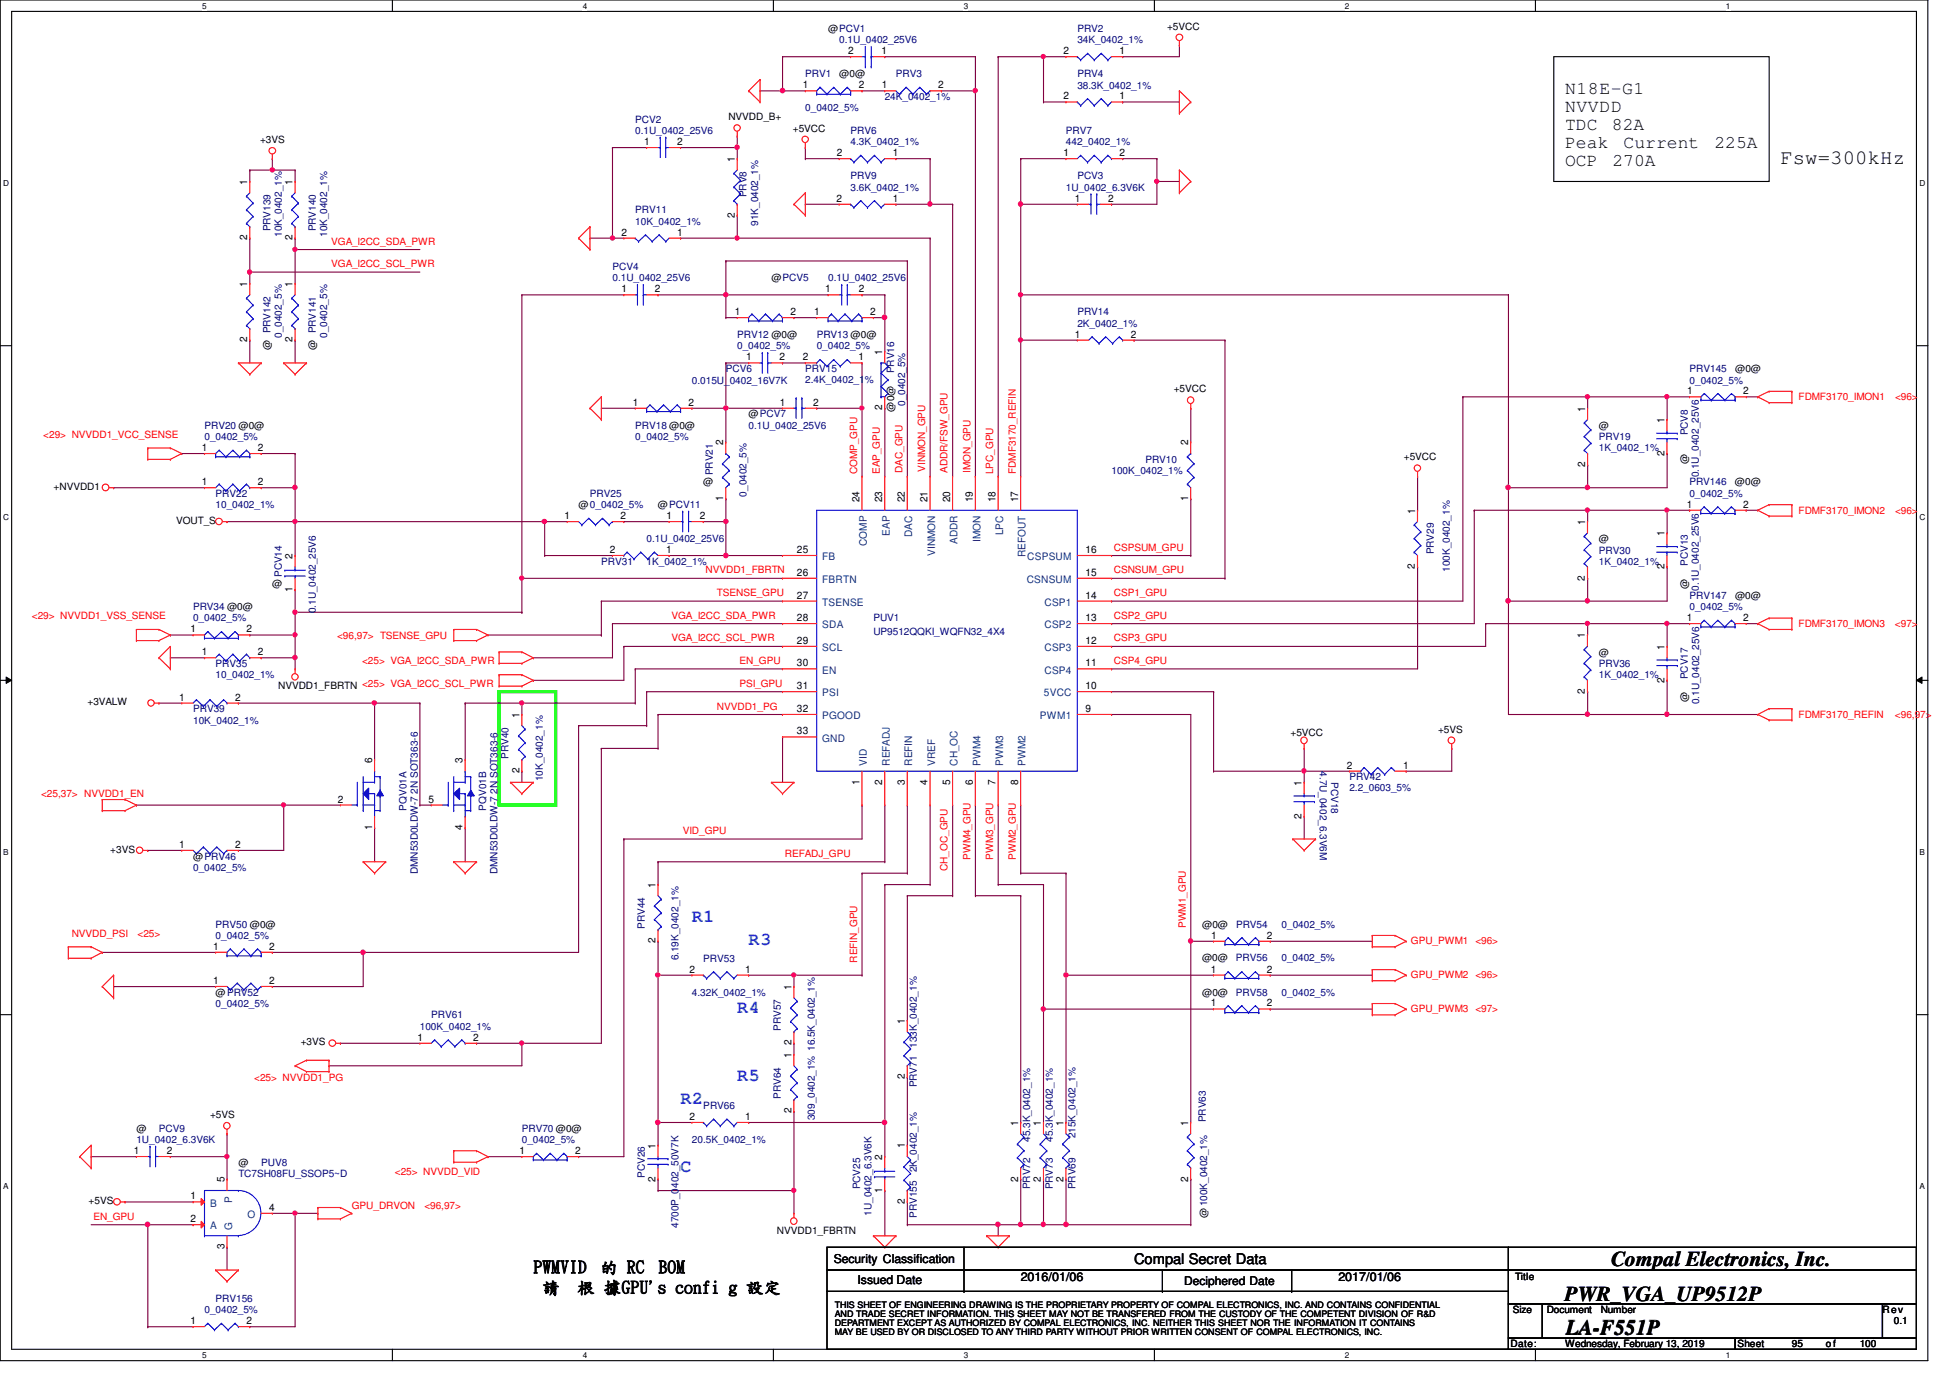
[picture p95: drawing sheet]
<svg xmlns="http://www.w3.org/2000/svg" width="297mm" height="210mm" viewBox="0 0 297 210" stroke-linecap="round" stroke-linejoin="round" font-family="sans-serif">
<defs><g id="words">
<g font-size="3.3">
<text x="245.3" y="192.9">Compal Electronics, Inc.</text>
<text x="238.2" y="198.1">PWR_VGA_UP9512P</text>
<text x="238.4" y="203.3">LA-F551P</text>
</g>
<text font-size="3.1" x="271.2" y="25">Fsw=300kHz</text>
<g font-size="2.8">
<text x="238.4" y="14.3">N18E-G1</text>
<text x="238.4" y="17.1">NVVDD</text>
<text x="238.4" y="19.8">TDC</text>
<text x="238.4" y="22.6">Peak</text>
<text x="245.5" y="19.8">82A</text>
<text x="247.3" y="22.6">Current</text>
<text x="261.1" y="22.6">225A</text>
<text x="238.4" y="25.3">OCP</text>
<text x="245.6" y="25.3">270A</text>
</g>
<g font-size="2.8" fill="#0080ff">
<text x="105.4" y="140.5">R1</text>
<text x="114" y="144">R3</text>
<text x="112.3" y="154.3">R4</text>
<text x="112.3" y="164.7">R5</text>
<text x="103.7" y="168.1">R2</text>
<text x="103.7" y="178.5">C</text>
</g>
<g font-size="2.6">
<text x="81.3" y="193.8">PWMVID</text>
<text x="82.6" y="196.9">請 根 據GPU's confi g 設</text>
<text x="91.5" y="193.8">的RC</text>
<text x="100.3" y="193.8">BOM</text>
<text x="116.3" y="196.9">定</text>
</g>
<text font-size="2.2" x="172.8" y="192.5">Compal Secret Data</text>
<g font-size="1.9">
<text x="127" y="192.4">Security Classification</text>
<text x="130.6" y="195.7">Issued Date</text>
<text x="155.5" y="195.1">2016/01/06</text>
<text x="203.9" y="195.1">2017/01/06</text>
</g>
<text font-size="1.8" x="180.4" y="195.8">Deciphered Date</text>
<g font-size="1.6">
<text x="129.2" y="8.3">2</text>
<text x="134.3" y="8.3">1</text>
<text x="162" y="8.3">2</text>
<text x="170.5" y="8.3">1</text>
<text x="122.3" y="13.5">1</text>
<text x="130.8" y="13.5">2</text>
<text x="134.3" y="13.5">1</text>
<text x="142.9" y="13.5">2</text>
<text x="162" y="15.2">2</text>
<text x="170.5" y="15.2">1</text>
<text x="98.1" y="22.1">1</text>
<text x="103.2" y="22.1">2</text>
<text x="127.4" y="23.8">2</text>
<text x="136" y="23.8">1</text>
<text x="162" y="23.8">1</text>
<text x="170.5" y="23.8">2</text>
<text x="37.7" y="28.1" transform="rotate(-90 37.7 28.1)">1</text>
<text x="44.6" y="28.1" transform="rotate(-90 44.6 28.1)">1</text>
<text x="111.9" y="24.7" transform="rotate(-90 111.9 24.7)">1</text>
<text x="94.6" y="35.9">2</text>
<text x="103.2" y="35.9">1</text>
<text x="111.9" y="33.2" transform="rotate(-90 111.9 33.2)">2</text>
<text x="127.4" y="30.7">2</text>
<text x="136" y="30.7">1</text>
<text x="163.7" y="30.7">1</text>
<text x="168.8" y="30.7">2</text>
<text x="37.7" y="36.6" transform="rotate(-90 37.7 36.6)">2</text>
<text x="44.6" y="36.6" transform="rotate(-90 44.6 36.6)">2</text>
<text x="37.7" y="43.7" transform="rotate(-90 37.7 43.7)">1</text>
<text x="44.6" y="43.7" transform="rotate(-90 44.6 43.7)">1</text>
<text x="94.6" y="44.5">1</text>
<text x="99.7" y="44.5">2</text>
<text x="111.9" y="48">1</text>
<text x="120.4" y="48">2</text>
<text x="125.7" y="44.5">1</text>
<text x="130.8" y="44.5">2</text>
<text x="37.7" y="52.2" transform="rotate(-90 37.7 52.2)">2</text>
<text x="44.6" y="52.2" transform="rotate(-90 44.6 52.2)">2</text>
<text x="124" y="48">1</text>
<text x="132.5" y="48">2</text>
<text x="163.7" y="51.4">1</text>
<text x="172.2" y="51.4">2</text>
<text x="113.7" y="54.9">1</text>
<text x="118.7" y="54.9">2</text>
<text x="122.3" y="54.9">2</text>
<text x="130.8" y="54.9">1</text>
<text x="134.4" y="54.1" transform="rotate(-90 134.4 54.1)">1</text>
<text x="96.4" y="61.8">1</text>
<text x="104.9" y="61.8">2</text>
<text x="118.8" y="61.8">1</text>
<text x="123.9" y="61.8">2</text>
<text x="134.4" y="62.5" transform="rotate(-90 134.4 62.5)">2</text>
<text x="241.4" y="62.7" transform="rotate(-90 241.4 62.7)">1</text>
<text x="253.5" y="64.4" transform="rotate(-90 253.5 64.4)">1</text>
<text x="257" y="60.1">1</text>
<text x="265.5" y="60.1">2</text>
<text x="30.7" y="68.7">1</text>
<text x="39.3" y="68.7">2</text>
<text x="110.2" y="67.9" transform="rotate(-90 110.2 67.9)">2</text>
<text x="181" y="67.9" transform="rotate(-90 181 67.9)">2</text>
<text x="241.4" y="71.2" transform="rotate(-90 241.4 71.2)">2</text>
<text x="253.5" y="69.4" transform="rotate(-90 253.5 69.4)">2</text>
<text x="30.7" y="73.9">1</text>
<text x="39.3" y="73.9">2</text>
<text x="110.2" y="76.4" transform="rotate(-90 110.2 76.4)">1</text>
<text x="130.9" y="76.5" transform="rotate(-90 130.9 76.5)">24</text>
<text x="134.4" y="76.5" transform="rotate(-90 134.4 76.5)">23</text>
<text x="137.8" y="76.5" transform="rotate(-90 137.8 76.5)">22</text>
<text x="141.3" y="76.5" transform="rotate(-90 141.3 76.5)">21</text>
<text x="144.7" y="76.5" transform="rotate(-90 144.7 76.5)">20</text>
<text x="148.2" y="76.5" transform="rotate(-90 148.2 76.5)">19</text>
<text x="151.7" y="76.5" transform="rotate(-90 151.7 76.5)">18</text>
<text x="155.1" y="76.5" transform="rotate(-90 155.1 76.5)">17</text>
<text x="181" y="76.4" transform="rotate(-90 181 76.4)">1</text>
<text x="257" y="77.3">1</text>
<text x="265.5" y="77.3">2</text>
<text x="86" y="79.1">1</text>
<text x="94.5" y="79.1">2</text>
<text x="101.5" y="79.1">1</text>
<text x="106.6" y="79.1">2</text>
<text x="215.5" y="78.2" transform="rotate(-90 215.5 78.2)">1</text>
<text x="241.4" y="80" transform="rotate(-90 241.4 80)">1</text>
<text x="253.5" y="81.7" transform="rotate(-90 253.5 81.7)">1</text>
<text x="44.6" y="85.1" transform="rotate(-90 44.6 85.1)">2</text>
<text x="92.9" y="84.2">2</text>
<text x="101.5" y="84.2">1</text>
<text x="121.4" y="87.7">26</text>
<text x="121.4" y="84.2">25</text>
<text x="165.3" y="87.7">15</text>
<text x="165.3" y="84.2">16</text>
<text x="215.5" y="86.7" transform="rotate(-90 215.5 86.7)">2</text>
<text x="241.4" y="88.4" transform="rotate(-90 241.4 88.4)">2</text>
<text x="253.5" y="86.7" transform="rotate(-90 253.5 86.7)">2</text>
<text x="44.6" y="90.2" transform="rotate(-90 44.6 90.2)">1</text>
<text x="121.4" y="94.6">28</text>
<text x="121.4" y="91.2">27</text>
<text x="165.3" y="94.6">13</text>
<text x="165.3" y="91.2">14</text>
<text x="257" y="94.6">1</text>
<text x="265.5" y="94.6">2</text>
<text x="29" y="96.3">1</text>
<text x="30.7" y="99.8">1</text>
<text x="37.5" y="96.3">2</text>
<text x="39.3" y="99.8">2</text>
<text x="121.4" y="101.5">30</text>
<text x="121.4" y="98.1">29</text>
<text x="165.3" y="98.1">12</text>
<text x="165.3" y="101.5">11</text>
<text x="241.4" y="97.2" transform="rotate(-90 241.4 97.2)">1</text>
<text x="253.6" y="99" transform="rotate(-90 253.6 99)">1</text>
<text x="27.3" y="106.7">1</text>
<text x="35.8" y="106.7">2</text>
<text x="121.4" y="105">31</text>
<text x="165.3" y="105">10</text>
<text x="241.4" y="105.7" transform="rotate(-90 241.4 105.7)">2</text>
<text x="253.6" y="104" transform="rotate(-90 253.6 104)">2</text>
<text x="79.1" y="109.3" transform="rotate(-90 79.1 109.3)">1</text>
<text x="121.4" y="111.9">33</text>
<text x="121.4" y="108.4">32</text>
<text x="165.3" y="108.4">9</text>
<text x="56.7" y="116.2" transform="rotate(-90 56.7 116.2)">6</text>
<text x="70.5" y="116.2" transform="rotate(-90 70.5 116.2)">3</text>
<text x="79.1" y="117.8" transform="rotate(-90 79.1 117.8)">2</text>
<text x="130.9" y="119.5" transform="rotate(-90 130.9 119.5)">1</text>
<text x="134.4" y="119.5" transform="rotate(-90 134.4 119.5)">2</text>
<text x="137.8" y="119.5" transform="rotate(-90 137.8 119.5)">3</text>
<text x="141.3" y="119.5" transform="rotate(-90 141.3 119.5)">4</text>
<text x="144.7" y="119.5" transform="rotate(-90 144.7 119.5)">5</text>
<text x="148.2" y="119.5" transform="rotate(-90 148.2 119.5)">6</text>
<text x="151.7" y="119.5" transform="rotate(-90 151.7 119.5)">7</text>
<text x="155.1" y="119.5" transform="rotate(-90 155.1 119.5)">8</text>
<text x="198.3" y="119.7" transform="rotate(-90 198.3 119.7)">1</text>
<text x="205.2" y="117.1">2</text>
<text x="213.7" y="117.1">1</text>
<text x="51.5" y="122.2">2</text>
<text x="65.3" y="122.2">5</text>
<text x="198.3" y="124.7" transform="rotate(-90 198.3 124.7)">2</text>
<text x="27.3" y="129.2">1</text>
<text x="35.8" y="129.2">2</text>
<text x="56.7" y="126.4" transform="rotate(-90 56.7 126.4)">1</text>
<text x="70.5" y="126.4" transform="rotate(-90 70.5 126.4)">4</text>
<text x="99.9" y="135.2" transform="rotate(-90 99.9 135.2)">1</text>
<text x="99.9" y="143.7" transform="rotate(-90 99.9 143.7)">2</text>
<text x="184.5" y="143">1</text>
<text x="193" y="143">2</text>
<text x="32.5" y="144.7">1</text>
<text x="32.5" y="149.9">1</text>
<text x="41" y="144.7">2</text>
<text x="41" y="149.9">2</text>
<text x="105" y="148.2">2</text>
<text x="113.5" y="148.2">1</text>
<text x="184.5" y="148.1">1</text>
<text x="193" y="148.1">2</text>
<text x="120.6" y="150.8" transform="rotate(-90 120.6 150.8)">1</text>
<text x="137.8" y="155.9" transform="rotate(-90 137.8 155.9)">1</text>
<text x="184.5" y="153.3">1</text>
<text x="193" y="153.3">2</text>
<text x="63.6" y="158.5">1</text>
<text x="72.1" y="158.5">2</text>
<text x="120.5" y="161.1" transform="rotate(-90 120.5 161.1)">1</text>
<text x="120.6" y="159.2" transform="rotate(-90 120.6 159.2)">2</text>
<text x="137.8" y="164.4" transform="rotate(-90 137.8 164.4)">2</text>
<text x="105" y="170.6">2</text>
<text x="113.5" y="170.6">1</text>
<text x="120.5" y="169.6" transform="rotate(-90 120.5 169.6)">2</text>
<text x="155.1" y="171.5" transform="rotate(-90 155.1 171.5)">1</text>
<text x="158.6" y="171.5" transform="rotate(-90 158.6 171.5)">1</text>
<text x="162" y="171.5" transform="rotate(-90 162 171.5)">1</text>
<text x="181" y="171.5" transform="rotate(-90 181 171.5)">1</text>
<text x="20.4" y="175.8">1</text>
<text x="25.4" y="175.8">2</text>
<text x="79.1" y="175.8">1</text>
<text x="87.6" y="175.8">2</text>
<text x="99.9" y="180" transform="rotate(-90 99.9 180)">2</text>
<text x="99.9" y="174.9" transform="rotate(-90 99.9 174.9)">1</text>
<text x="134.4" y="176.7" transform="rotate(-90 134.4 176.7)">2</text>
<text x="137.8" y="174.9" transform="rotate(-90 137.8 174.9)">1</text>
<text x="155.1" y="180" transform="rotate(-90 155.1 180)">2</text>
<text x="158.6" y="180" transform="rotate(-90 158.6 180)">2</text>
<text x="162" y="180" transform="rotate(-90 162 180)">2</text>
<text x="181" y="180" transform="rotate(-90 181 180)">2</text>
<text x="29" y="182.7">1</text>
<text x="34.2" y="180.1" transform="rotate(-90 34.2 180.1)">5</text>
<text x="41" y="184.4">4</text>
<text x="134.4" y="181.7" transform="rotate(-90 134.4 181.7)">1</text>
<text x="137.8" y="183.4" transform="rotate(-90 137.8 183.4)">2</text>
<text x="29" y="186.2">2</text>
<text x="34.2" y="190.3" transform="rotate(-90 34.2 190.3)">3</text>
<text x="29" y="201.7">1</text>
<text x="37.5" y="201.7">2</text>
</g>
<g font-size="1.6" fill="#004080">
<text x="132.1" y="83.1" transform="rotate(-90 132.1 83.1)">COMP</text>
<text x="135.5" y="81.6" transform="rotate(-90 135.5 81.6)">EAP</text>
<text x="139" y="81.8" transform="rotate(-90 139 81.8)">DAC</text>
<text x="145.9" y="82.9" transform="rotate(-90 145.9 82.9)">ADDR</text>
<text x="149.3" y="82.5" transform="rotate(-90 149.3 82.5)">IMON</text>
<text x="152.8" y="81.5" transform="rotate(-90 152.8 81.5)">LPC</text>
<text x="125.2" y="88.8">FBRTN</text>
<text x="125.2" y="85.3">FB</text>
<text x="142.4" y="84.7" transform="rotate(-90 142.4 84.7)">VINMON</text>
<text x="156.2" y="84.8" transform="rotate(-90 156.2 84.8)">REFOUT</text>
<text x="156.4" y="88.8">CSNSUM</text>
<text x="156.5" y="85.3">CSPSUM</text>
<text x="125.2" y="95.7">SDA</text>
<text x="125.2" y="92.3">TSENSE</text>
<text x="159.1" y="95.7">CSP2</text>
<text x="159.1" y="92.3">CSP1</text>
<text x="125.2" y="99.2">SCL</text>
<text x="159.1" y="99.2">CSP3</text>
<text x="125.2" y="106.1">PSI</text>
<text x="125.2" y="102.6">EN</text>
<text x="159" y="106.1">5VCC</text>
<text x="159.1" y="102.6">CSP4</text>
<text x="125.2" y="113">GND</text>
<text x="125.2" y="109.5">PGOOD</text>
<text x="158.4" y="109.5">PWM1</text>
<text x="132.1" y="116.6" transform="rotate(-90 132.1 116.6)">VID</text>
<text x="135.5" y="116.6" transform="rotate(-90 135.5 116.6)">REFADJ</text>
<text x="139" y="116.6" transform="rotate(-90 139 116.6)">REFIN</text>
<text x="142.4" y="116.6" transform="rotate(-90 142.4 116.6)">VREF</text>
<text x="145.9" y="116.6" transform="rotate(-90 145.9 116.6)">CH_OC</text>
<text x="149.3" y="116.6" transform="rotate(-90 149.3 116.6)">PWM4</text>
<text x="152.8" y="116.6" transform="rotate(-90 152.8 116.6)">PWM3</text>
<text x="156.2" y="116.6" transform="rotate(-90 156.2 116.6)">PWM2</text>
<text x="32" y="183.8">B</text>
<text x="35.3" y="183.2" transform="rotate(-90 35.3 183.2)">P</text>
<text x="37.7" y="185.5">O</text>
<text x="32" y="187.3">A</text>
<text x="35.3" y="187.4" transform="rotate(-90 35.3 187.4)">G</text>
</g>
<g font-size="1.5">
<text x="126.1" y="4.9">@PCV1</text>
<text x="177.8" y="4.5">+5VCC</text>
<text x="127.8" y="11.8">@0@</text>
<text x="39.6" y="21.8">+3VS</text>
<text x="110.9" y="18.3">NVVDD_B+</text>
<text x="120.8" y="20.1">+5VCC</text>
<text x="117.5" y="42.8">@PCV5</text>
<text x="41.2" y="53.4" transform="rotate(-90 41.2 53.4)">@ PRV142</text>
<text x="48.1" y="53.4" transform="rotate(-90 48.1 53.4)">@ PRV141</text>
<text x="178.8" y="59.8">+5VCC</text>
<text x="264.3" y="56.7">@0@</text>
<text x="114" y="63.6">@PCV7</text>
<text x="136.2" y="62.7" transform="rotate(-90 136.2 62.7)">@0@</text>
<text x="243.6" y="65.3">@</text>
<text x="213.9" y="70.1">+5VCC</text>
<text x="257.1" y="70.6" transform="rotate(-90 257.1 70.6)">@</text>
<text x="8.2" y="74.6">+NVVDD1</text>
<text x="88.1" y="77.4">@0_0402_5%</text>
<text x="100.2" y="77.4">@PCV11</text>
<text x="107.1" y="73.9">@</text>
<text x="264.3" y="73.9">@0@</text>
<text x="26.8" y="79.8">VOUT_S</text>
<text x="243.6" y="82.6">@</text>
<text x="41.5" y="89.5">@</text>
<text x="257.1" y="89.7" transform="rotate(-90 257.1 89.7)">@</text>
<text x="264.3" y="91.2">@0@</text>
<text x="243.5" y="99.9">@</text>
<text x="13.3" y="107.4">+3VALW</text>
<text x="42.4" y="105">NVVDD1_FBRTN &lt;25&gt; VGA_I2CC_SCL_PWR</text>
<text x="257.1" y="106.9" transform="rotate(-90 257.1 106.9)">@</text>
<text x="196.6" y="112.1">+5VCC</text>
<text x="219.1" y="111.6">+5VS</text>
<text x="16.8" y="129.9">+3VS</text>
<text x="29.4" y="130.9">@PRV46</text>
<text x="183.1" y="141.3">@0@</text>
<text x="183.1" y="146.5">@0@</text>
<text x="32.8" y="151.7">@PRV52</text>
<text x="183.1" y="151.7">@0@</text>
<text x="45.8" y="159.3">+3VS</text>
<text x="20.8" y="172.4">@</text>
<text x="32" y="170.3">+5VS</text>
<text x="36.3" y="177.6">@</text>
<text x="13.5" y="183.5">+5VS</text>
<text x="183.9" y="185.5" transform="rotate(-90 183.9 185.5)">@100K_0402_1%</text>
<text x="118.4" y="188">NVVDD1_FBRTN</text>
<text x="230.8" y="195">Title</text>
<text x="230.5" y="200">Size</text>
<text x="235.6" y="200">Document</text>
<text x="243.8" y="200">Number</text>
<text x="286.8" y="200">Rev</text>
<text x="288.5" y="201.8">0.1</text>
<text x="230.1" y="205.2">Date:</text>
<text x="238.4" y="205.2">Wednesday, February 13, 2019</text>
<text x="264.7" y="205.2">Sheet</text>
<text x="273" y="205.2">95</text>
<text x="278.1" y="205.2">of</text>
<text x="283.3" y="205.2">100</text>
</g>
<g font-size="1.5" fill="#000080">
<text x="164.1" y="4.9">PRV2</text>
<text x="122.7" y="11.8">PRV1</text>
<text x="127.8" y="6.6">0.1U_0402_25V6</text>
<text x="136.5" y="11.8">PRV3</text>
<text x="164.1" y="6.6">34K_0402_1%</text>
<text x="164.1" y="11.8">PRV4</text>
<text x="122.7" y="16.9">0_0402_5%</text>
<text x="134.8" y="15.2">24K_0402_1%</text>
<text x="164.1" y="13.5">38.3K_0402_1%</text>
<text x="96.8" y="18.7">PCV2</text>
<text x="96.8" y="20.4">0.1U_0402_25V6</text>
<text x="129.6" y="20.4">PRV6</text>
<text x="129.6" y="22.1">4.3K_0402_1%</text>
<text x="162.4" y="20.4">PRV7</text>
<text x="162.4" y="22.1">442_0402_1%</text>
<text x="129.6" y="27.3">PRV9</text>
<text x="129.6" y="29">3.6K_0402_1%</text>
<text x="162.4" y="29">1U_0402_6.3V6K</text>
<text x="164.1" y="27.3">PCV3</text>
<text x="41.2" y="35.3" transform="rotate(-90 41.2 35.3)">PRV139</text>
<text x="48.1" y="35.3" transform="rotate(-90 48.1 35.3)">PRV140</text>
<text x="96.8" y="32.5">PRV11</text>
<text x="96.8" y="34.2">10K_0402_1%</text>
<text x="113.7" y="30.1" transform="rotate(-90 113.7 30.1)">PRV8</text>
<text x="115.5" y="34.4" transform="rotate(-90 115.5 34.4)">91K_0402_1%</text>
<text x="42.9" y="36.1" transform="rotate(-90 42.9 36.1)">10K_0402_1%</text>
<text x="49.9" y="36.1" transform="rotate(-90 49.9 36.1)">10K_0402_1%</text>
<text x="93.3" y="41.1">PCV4</text>
<text x="93.3" y="42.8">0.1U_0402_25V6</text>
<text x="126.1" y="42.8">0.1U_0402_25V6</text>
<text x="42.9" y="51.5" transform="rotate(-90 42.9 51.5)">0_0402_5%</text>
<text x="49.9" y="51.5" transform="rotate(-90 49.9 51.5)">0_0402_5%</text>
<text x="112.3" y="51.5">PRV12 @0@</text>
<text x="112.3" y="53.2">0_0402_5%</text>
<text x="124.4" y="51.5">PRV13 @0@</text>
<text x="124.4" y="53.2">0_0402_5%</text>
<text x="164.1" y="48">PRV14</text>
<text x="164.1" y="49.8">2K_0402_1%</text>
<text x="105.4" y="58.4">0.015U_0402_16V7K</text>
<text x="110.6" y="56.7">PCV6</text>
<text x="122.7" y="56.7">PRV15</text>
<text x="122.7" y="58.4">2.4K_0402_1%</text>
<text x="136.2" y="56.8" transform="rotate(-90 136.2 56.8)">PRV16</text>
<text x="257.4" y="56.7">PRV145</text>
<text x="257.4" y="58.4">0_0402_5%</text>
<text x="31.2" y="65.3">PRV20 @0@</text>
<text x="96.8" y="65.3">PRV18 @0@</text>
<text x="114" y="65.3">0.1U_0402_25V6</text>
<text x="137.9" y="61.8" transform="rotate(-90 137.9 61.8)">0_0402_5%</text>
<text x="31.2" y="67.1">0_0402_5%</text>
<text x="96.8" y="67.1">0_0402_5%</text>
<text x="174.5" y="70.5">PRV10</text>
<text x="243.6" y="67.1">PRV19</text>
<text x="243.6" y="68.7">1K_0402_1%</text>
<text x="257.1" y="66.3" transform="rotate(-90 257.1 66.3)">PCV8</text>
<text x="32.8" y="75.7">PRV22</text>
<text x="32.8" y="77.4">10_0402_1%</text>
<text x="89.9" y="75.7">PRV25</text>
<text x="108.6" y="72.4" transform="rotate(-90 108.6 72.4)">PRV21</text>
<text x="113.7" y="75.6" transform="rotate(-90 113.7 75.6)">0_0402_5%</text>
<text x="169.3" y="72.2">100K_0402_1%</text>
<text x="257.3" y="73.9">PRV146</text>
<text x="257.3" y="75.7">0_0402_5%</text>
<text x="258.8" y="72.7" transform="rotate(-90 258.8 72.7)">0.1U_0402_25V6</text>
<text x="98.5" y="82.6">0.1U_0402_25V6</text>
<text x="42.9" y="87.9" transform="rotate(-90 42.9 87.9)">PCV14</text>
<text x="91.6" y="86">PRV31</text>
<text x="98.5" y="86">1K_0402_1%</text>
<text x="218.4" y="84.4" transform="rotate(-90 218.4 84.4)">PRV29</text>
<text x="220.8" y="87.1" transform="rotate(-90 220.8 87.1)">100K_0402_1%</text>
<text x="243.6" y="84.3">PRV30</text>
<text x="243.6" y="86">1K_0402_1%</text>
<text x="257.1" y="86.2" transform="rotate(-90 257.1 86.2)">PCV13</text>
<text x="258.8" y="90" transform="rotate(-90 258.8 90)">0.1U_0402_25V6</text>
<text x="29.4" y="93">PRV34 @0@</text>
<text x="29.4" y="94.6">0_0402_5%</text>
<text x="48.1" y="93.4" transform="rotate(-90 48.1 93.4)">0.1U_0402_25V6</text>
<text x="133" y="94.6">PUV1</text>
<text x="257.4" y="91.2">PRV147</text>
<text x="257.4" y="93">0_0402_5%</text>
<text x="32.8" y="101.6">PRV35</text>
<text x="133" y="96.7">UP9512QQKI_WQFN32_4X4</text>
<text x="243.5" y="101.6">PRV36</text>
<text x="32.8" y="103.3">10_0402_1%</text>
<text x="243.5" y="103.3">1K_0402_1%</text>
<text x="257.1" y="103.5" transform="rotate(-90 257.1 103.5)">PCV17</text>
<text x="258.8" y="107.3" transform="rotate(-90 258.8 107.3)">0.1U_0402_25V6</text>
<text x="29.4" y="108.5">PRV39</text>
<text x="29.4" y="110.2">10K_0402_1%</text>
<text x="77.5" y="115.6" transform="rotate(-90 77.5 115.6)">PRV40</text>
<text x="82.7" y="119" transform="rotate(-90 82.7 119)">10K_0402_1%</text>
<text x="201" y="117.5" transform="rotate(90 201 117.5)">4.7U_0402_6.3V6M</text>
<text x="202.8" y="119.2" transform="rotate(90 202.8 119.2)">PCV18</text>
<text x="205.6" y="118.9">PRV42</text>
<text x="61.9" y="123.5" transform="rotate(-90 61.9 123.5)">PQV01A</text>
<text x="74" y="123.5" transform="rotate(-90 74 123.5)">PQV01B</text>
<text x="205.6" y="120.6">2.2_0603_5%</text>
<text x="29.4" y="132.7">0_0402_5%</text>
<text x="63.7" y="133.2" transform="rotate(-90 63.7 133.2)">DMN53D0LDW-7 2N SOT363-6</text>
<text x="75.8" y="133.2" transform="rotate(-90 75.8 133.2)">DMN53D0LDW-7 2N SOT363-6</text>
<text x="32.8" y="141.3">PRV50 @0@</text>
<text x="32.8" y="143">0_0402_5%</text>
<text x="98.2" y="141.5" transform="rotate(-90 98.2 141.5)">PRV44</text>
<text x="188.3" y="141.3">PRV54</text>
<text x="195.2" y="141.3">0_0402_5%</text>
<text x="103.4" y="146.3" transform="rotate(-90 103.4 146.3)">6.19K_0402_1%</text>
<text x="107.1" y="146.5">PRV53</text>
<text x="188.3" y="146.5">PRV56</text>
<text x="195.2" y="146.5">0_0402_5%</text>
<text x="32.8" y="153.4">0_0402_5%</text>
<text x="65.7" y="155.1">PRV61</text>
<text x="105.4" y="151.7">4.32K_0402_1%</text>
<text x="188.3" y="151.7">PRV58</text>
<text x="195.2" y="151.7">0_0402_5%</text>
<text x="64" y="156.8">100K_0402_1%</text>
<text x="118.9" y="157" transform="rotate(-90 118.9 157)">PRV57</text>
<text x="139.6" y="159.6" transform="rotate(-90 139.6 159.6)">133K_0402_1%</text>
<text x="118.9" y="167.4" transform="rotate(-90 118.9 167.4)">PRV64</text>
<text x="139.6" y="165.6" transform="rotate(-90 139.6 165.6)">PRV71</text>
<text x="24.2" y="172.4">PCV9</text>
<text x="79.5" y="172.4">PRV70 @0@</text>
<text x="107.1" y="168.9">PRV66</text>
<text x="124.1" y="170.6" transform="rotate(-90 124.1 170.6)">309_0402_1% 16.5K_0402_1%</text>
<text x="156.9" y="173.9" transform="rotate(-90 156.9 173.9)">45.3K_0402_1%</text>
<text x="160.4" y="173.9" transform="rotate(-90 160.4 173.9)">45.3K_0402_1%</text>
<text x="163.8" y="173.4" transform="rotate(-90 163.8 173.4)">215K_0402_1%</text>
<text x="183.7" y="171" transform="rotate(-90 183.7 171)">PRV63</text>
<text x="20.8" y="174.1">1U_0402_6.3V6K</text>
<text x="36.3" y="179.3">TC7SH08FU_SSOP5~D</text>
<text x="39.8" y="177.6">PUV8</text>
<text x="79.5" y="174.1">0_0402_5%</text>
<text x="98.2" y="179.4" transform="rotate(-90 98.2 179.4)">PCV26</text>
<text x="105.4" y="174.1">20.5K_0402_1%</text>
<text x="139.6" y="178.6" transform="rotate(-90 139.6 178.6)">2K_0402_1%</text>
<text x="131" y="181.2" transform="rotate(-90 131 181.2)">PCV25</text>
<text x="132.7" y="185.2" transform="rotate(-90 132.7 185.2)">1U_0402_6.3V6K</text>
<text x="139.6" y="185.5" transform="rotate(-90 139.6 185.5)">PRV155</text>
<text x="156.9" y="181.2" transform="rotate(-90 156.9 181.2)">PRV72</text>
<text x="160.4" y="181.2" transform="rotate(-90 160.4 181.2)">PRV73</text>
<text x="163.8" y="181.2" transform="rotate(-90 163.8 181.2)">PRV69</text>
<text x="103.4" y="187.1" transform="rotate(-90 103.4 187.1)">4700P_0402_50V7K</text>
<text x="31.2" y="200">0_0402_5%</text>
<text x="32.8" y="198.3">PRV156</text>
</g>
<g font-size="1.5" fill="#f00">
<text x="50.5" y="37.3">VGA_I2CC_SDA_PWR</text>
<text x="50.5" y="40.7">VGA_I2CC_SCL_PWR</text>
<text x="274" y="61">FDMF3170_IMON1</text>
<text x="288.7" y="61">&lt;96&gt;</text>
<text x="6.6" y="66.7">&lt;29&gt; NVVDD1_VCC_SENSE</text>
<text x="140.9" y="71.9" transform="rotate(-90 140.9 71.9)">VINMON_GPU</text>
<text x="130.6" y="72.2" transform="rotate(-90 130.6 72.2)">COMP_GPU</text>
<text x="134" y="72.2" transform="rotate(-90 134 72.2)">EAP_GPU</text>
<text x="137.5" y="72.1" transform="rotate(-90 137.5 72.1)">DAC_GPU</text>
<text x="144.4" y="72.1" transform="rotate(-90 144.4 72.1)">ADDR/FSW_GPU</text>
<text x="147.8" y="72.1" transform="rotate(-90 147.8 72.1)">IMON_GPU</text>
<text x="151.3" y="72.2" transform="rotate(-90 151.3 72.2)">LPC_GPU</text>
<text x="154.7" y="72.2" transform="rotate(-90 154.7 72.2)">FDMF3170_REFIN</text>
<text x="169.7" y="83.9">CSPSUM_GPU</text>
<text x="274" y="78.3">FDMF3170_IMON2</text>
<text x="288.7" y="78.3">&lt;96&gt;</text>
<text x="107.5" y="87.3">NVVDD1_FBRTN</text>
<text x="169.7" y="87.3">CSNSUM_GPU</text>
<text x="4.9" y="94.3">&lt;29&gt; NVVDD1_VSS_SENSE</text>
<text x="102.3" y="94.2">VGA_I2CC_SDA_PWR</text>
<text x="109.2" y="90.8">TSENSE_GPU</text>
<text x="169.7" y="94.2">CSP2_GPU</text>
<text x="169.7" y="90.8">CSP1_GPU</text>
<text x="274" y="95.5">FDMF3170_IMON3</text>
<text x="288.7" y="95.5">&lt;97&gt;</text>
<text x="51.3" y="97.3">&lt;96,97&gt; TSENSE_GPU</text>
<text x="55.2" y="101.2">&lt;25&gt; VGA_I2CC_SDA_PWR</text>
<text x="102.3" y="97.7">VGA_I2CC_SCL_PWR</text>
<text x="112.6" y="101.1">EN_GPU</text>
<text x="169.7" y="101.1">CSP4_GPU</text>
<text x="169.7" y="97.7">CSP3_GPU</text>
<text x="112.6" y="104.6">PSI_GPU</text>
<text x="109.2" y="108.1">NVVDD1_PG</text>
<text x="274" y="109.3">FDMF3170_REFIN</text>
<text x="288.7" y="109.3">&lt;96,97&gt;</text>
<text x="6.3" y="121.5">&lt;25,37&gt; NVVDD1_EN</text>
<text x="104" y="127">VID_GPU</text>
<text x="119.5" y="130.5">REFADJ_GPU</text>
<text x="147.8" y="130.9" transform="rotate(-90 147.8 130.9)">PWM4_GPU</text>
<text x="151.3" y="130.9" transform="rotate(-90 151.3 130.9)">PWM3_GPU</text>
<text x="154.7" y="130.9" transform="rotate(-90 154.7 130.9)">PWM2_GPU</text>
<text x="144.4" y="132.7" transform="rotate(-90 144.4 132.7)">CH_OC_GPU</text>
<text x="10.9" y="142.7">NVVDD_PSI</text>
<text x="21" y="142.7">&lt;25&gt;</text>
<text x="180.6" y="141.3" transform="rotate(-90 180.6 141.3)">PWM1_GPU</text>
<text x="214.9" y="143.7">GPU_PWM1 &lt;96&gt;</text>
<text x="130.6" y="146.6" transform="rotate(-90 130.6 146.6)">REFIN_GPU</text>
<text x="214.9" y="148.9">GPU_PWM2 &lt;96&gt;</text>
<text x="214.9" y="154.1">GPU_PWM3 &lt;97&gt;</text>
<text x="38.7" y="164.6">&lt;25&gt; NVVDD1_PG</text>
<text x="60.2" y="178.9">&lt;25&gt; NVVDD_VID</text>
<text x="14.2" y="185.8">EN_GPU</text>
<text x="53.6" y="184.1">GPU_DRVON</text>
<text x="64.6" y="184.1">&lt;96,97&gt;</text>
</g>
<g font-size="1.4">
<text x="127.2" y="199.2">THIS SHEET OF ENGINEERING DRAWING IS THE PROPRIETARY PROPERTY OF COMPAL ELECTRONICS, INC. AND CONTAINS CONFIDENTIAL</text>
<text x="127.2" y="200.6">AND TRADE SECRET INFORMATION. THIS SHEET MAY NOT BE TRANSFERED FROM THE CUSTODY OF THE COMPETENT DIVISION OF R&amp;D</text>
<text x="127.2" y="202">DEPARTMENT EXCEPT AS AUTHORIZED BY COMPAL ELECTRONICS, INC. NEITHER THIS SHEET NOR THE INFORMATION IT CONTAINS</text>
<text x="127.2" y="203.4">MAY BE USED BY OR DISCLOSED TO ANY THIRD PARTY WITHOUT PRIOR WRITTEN CONSENT OF COMPAL ELECTRONICS, INC.</text>
</g>
<g font-size="1.3">
<text x="30.8" y="1.4">5</text>
<text x="88.8" y="1.4">4</text>
<text x="146.8" y="1.4">3</text>
<text x="204.8" y="1.4">2</text>
<text x="262.9" y="1.4">1</text>
<text x=".5" y="28.3">D</text>
<text x="292.4" y="28.3">D</text>
<text x=".5" y="79.2">C</text>
<text x="292.4" y="79.2">C</text>
<text x=".5" y="130.2">B</text>
<text x="292.4" y="130.2">B</text>
<text x=".5" y="181.1">A</text>
<text x="292.4" y="181.1">A</text>
<text x="30.8" y="206.9">5</text>
<text x="88.8" y="206.9">4</text>
<text x="146.8" y="206.9">3</text>
<text x="204.8" y="206.9">2</text>
<text x="262.9" y="206.9">1</text>
</g>
</g></defs>
<path d="M0 0h293.7v207.3h-293.7zM1.8 1.7h290.1v203.8h-290.1z" fill="none" stroke="#000" stroke-width=".17"/>
<g fill="#fff">
<path d="M30.8 .2h.7v1.4h-.7z"/>
<path d="M30.8 205.7h.7v1.4h-.7z"/>
</g>
<path d="M59.8 0v1.7M59.8 205.5v1.8" fill="none" stroke="#000" stroke-width=".17"/>
<g fill="#fff">
<path d="M88.8 .2h.6v1.4h-.6z"/>
<path d="M88.8 205.7h.6v1.4h-.6z"/>
</g>
<path d="M117.8 0v1.7M117.8 205.5v1.8" fill="none" stroke="#000" stroke-width=".17"/>
<g fill="#fff">
<path d="M146.8 .2h.7v1.4h-.7z"/>
<path d="M146.8 205.7h.7v1.4h-.7z"/>
</g>
<path d="M175.8 0v1.7M175.8 205.5v1.8" fill="none" stroke="#000" stroke-width=".17"/>
<g fill="#fff">
<path d="M204.8 .2h.7v1.4h-.7z"/>
<path d="M204.8 205.7h.7v1.4h-.7z"/>
</g>
<path d="M233.9 0v1.7M233.9 205.5v1.8" fill="none" stroke="#000" stroke-width=".17"/>
<g fill="#fff">
<path d="M262.9 .2h.7v1.4h-.7z"/>
<path d="M262.9 205.7h.7v1.4h-.7z"/>
<path d="M.5 27.2h.9v1.4h-.9z"/>
<path d="M292.4 27.2h.9v1.4h-.9z"/>
<path d="M.5 78.1h.9v1.4h-.9z"/>
<path d="M292.4 78.1h.9v1.4h-.9z"/>
</g>
<path d="M0 52.7h1.8M291.9 52.7h1.8" fill="none" stroke="#000" stroke-width=".17"/>
<g fill="#fff">
<path d="M.5 129.1h.8v1.4h-.8z"/>
<path d="M292.4 129.1h.8v1.4h-.8z"/>
</g>
<path d="M0 103.6h1.8M291.9 103.6h1.8" fill="none" stroke="#000" stroke-width=".17"/>
<path d="M.9 103.1l.9 .5-.9 .5zM291.9 103.6l.9-.5v1z" fill="#000"/>
<path d="M.9 103.1l.9 .5-.9 .5zM291.9 103.6l.9-.5v1z" fill="none" stroke="#000" stroke-width=".15"/>
<g fill="#fff">
<path d="M.5 180h.8v1.4h-.8z"/>
<path d="M292.4 180h.8v1.4h-.8z"/>
</g>
<path d="M236.7 8.6h32.8v19h-32.8zM0 154.6h1.8M291.9 154.6h1.8" fill="none" stroke="#000" stroke-width=".17"/>
<path d="M76 105.4h8.7v17.2h-8.7z" fill="none" stroke="#0f0" stroke-width=".51"/>
<path d="M79.5 117.5h.1M79.5 117.5v1.7M184.9 117.5h.1M184.9 117.5h13.8M100.2 148.5h.1M100.2 148.5h5.2" fill="none" stroke="#800040" stroke-width=".17"/>
<circle cx="198.6" cy="117.4" r=".33" fill="#f0f"/>
<circle cx="198.6" cy="117.4" r=".33" fill="none" stroke="#f0f" stroke-width=".17"/>
<path d="M93.3 22.5h.1M93.3 22.5h5.2M103.7 22.5h.1M112.3 20.7h.1M112.3 20.7v1.8h-8.6M198.7 117.5h.1M198.7 117.5v1.7M198.7 124.4h.1M198.7 124.4v3.4" fill="none" stroke="#800040" stroke-width=".17"/>
<circle cx="112.3" cy="22.4" r=".33" fill="#f0f"/>
<circle cx="112.3" cy="22.4" r=".33" fill="none" stroke="#f0f" stroke-width=".17"/>
<path d="M103.7 36.3h.1M103.7 36.3h8.6" fill="none" stroke="#800040" stroke-width=".17"/>
<circle cx="112.3" cy="36.3" r=".32" fill="#f0f"/>
<circle cx="112.3" cy="36.3" r=".32" fill="none" stroke="#f0f" stroke-width=".17"/>
<path d="M131.3 13.8h.1M131.3 13.8h3.5M89.9 36.3h.1M93.3 22.5h.1M93.3 22.5v13.8h-3.4M45 100.2h.1M45 100.2v1.7M120.9 181.4h.1M120.9 181.4v3.4" fill="none" stroke="#800040" stroke-width=".17"/>
<circle cx="93.3" cy="36.3" r=".33" fill="#f0f"/>
<circle cx="93.3" cy="36.3" r=".33" fill="none" stroke="#f0f" stroke-width=".17"/>
<path d="M131.3 55.3h.1M131.3 55.3v6.9M45 93.3h34.5M79.5 93.3h.1M88.1 110.5h.1M88.1 110.5h10.4M15.6 145.1h.1M15.6 145.1h17.2" fill="none" stroke="#800040" stroke-width=".17"/>
<circle cx="44.9" cy="93.3" r=".33" fill="#f0f"/>
<circle cx="44.9" cy="93.3" r=".33" fill="none" stroke="#f0f" stroke-width=".17"/>
<path d="M72.6 158.9h.1M72.6 158.9h19M79.5 158.9h.1" fill="none" stroke="#800040" stroke-width=".17"/>
<circle cx="79.5" cy="158.9" r=".32" fill="#f0f"/>
<circle cx="79.5" cy="158.9" r=".32" fill="none" stroke="#f0f" stroke-width=".17"/>
<g fill="none" stroke="#800040" stroke-width=".17">
<path d="M115.8 13.8h.1M115.8 13.8h3.4M93.3 36.3h.1M93.3 36.3h1.7M110.6 39.8h27.6M110.6 39.8h.1M110.6 39.8v5.1h-10.4M112.3 22.5h.1M112.3 22.5v1.7M112.3 36.3h.1M112.3 32.8h.1M112.3 36.3h29.4"/>
<path d="M112.3 32.8v3.5M138.2 39.8h.1M138.2 39.8v32.8M141.7 36.3h.1M141.7 36.3v36.3M100.2 44.9h.1M134.8 44.9h.1M134.8 44.9v3.5M105.4 62.2h.1M105.4 62.2h5.2M88.1 110.5h.1M88.1 110.5v34.6"/>
<path d="M91.6 114h.1M91.6 114v44.9M91.6 114h8.6M181.4 108.8v34.6M214.2 117.5h.1M214.2 117.5h6.9M95 127.8v48.4h-6.9M95 127.8h.1M95 127.8h36.3M100.2 131.3h.1M100.2 131.3h34.6M41.5 145.1h.1"/>
<path d="M41.5 145.1h13.8M51.9 158.9h.1M51.9 158.9h12.1M79.5 158.9h.1M79.5 158.9v3.4h-29.4M181.4 143.4h.1M50.1 162.3h.1M74.3 176.2h.1M74.3 176.2h5.2M88.1 176.2h.1"/>
</g>
<circle cx="119.2" cy="13.8" r=".34" fill="#f0f"/>
<circle cx="119.2" cy="13.8" r=".34" fill="none" stroke="#f0f" stroke-width=".17"/>
<path d="M110.6 76h.1M110.6 76v3.5M101.9 84.6h.1M101.9 84.6h8.7M131.3 133v15.5M131.3 148.5h.1" fill="none" stroke="#800040" stroke-width=".17"/>
<circle cx="110.6" cy="79.4" r=".33" fill="#f0f"/>
<circle cx="110.6" cy="79.4" r=".33" fill="none" stroke="#f0f" stroke-width=".17"/>
<path d="M124.4 62.2h.1M124.4 62.2h6.9M131.3 62.2h.1M131.3 62.2v10.4M83 84.6h.1M83 84.6h10.3" fill="none" stroke="#800040" stroke-width=".17"/>
<circle cx="131.3" cy="62.2" r=".32" fill="#f0f"/>
<circle cx="131.3" cy="62.2" r=".32" fill="none" stroke="#f0f" stroke-width=".17"/>
<path d="M110.6 62.2h.1M110.6 62.2h8.6" fill="none" stroke="#800040" stroke-width=".17"/>
<circle cx="110.6" cy="62.2" r=".33" fill="#f0f"/>
<circle cx="110.6" cy="62.2" r=".33" fill="none" stroke="#f0f" stroke-width=".17"/>
<path d="M110.6 44.9h.1M110.6 44.9h15.5M110.6 55.3h.1M110.6 55.3v12.1M110.6 55.3h3.4M119.2 55.3h.1M119.2 55.3h3.5M91.6 62.2h.1M91.6 62.2h5.2M110.6 62.2h.1M134.8 62.2h.1M134.8 62.2v10.4" fill="none" stroke="#800040" stroke-width=".17"/>
<circle cx="110.6" cy="44.9" r=".33" fill="#f0f"/>
<circle cx="110.6" cy="44.9" r=".33" fill="none" stroke="#f0f" stroke-width=".17"/>
<path d="M110.6 44.9h.1M110.6 44.9v3.5M131.3 44.9h.1M131.3 44.9h3.5M45 79.5h.1M45 74.3v5.2" fill="none" stroke="#800040" stroke-width=".17"/>
<circle cx="44.9" cy="74.2" r=".33" fill="#f0f"/>
<circle cx="44.9" cy="74.2" r=".33" fill="none" stroke="#f0f" stroke-width=".17"/>
<path d="M39.8 100.2h.1M39.8 100.2h5.2" fill="none" stroke="#800040" stroke-width=".17"/>
<circle cx="44.9" cy="100.2" r=".33" fill="#f0f"/>
<circle cx="44.9" cy="100.2" r=".33" fill="none" stroke="#f0f" stroke-width=".17"/>
<path d="M38.1 96.7h.1M38.1 96.7h6.9" fill="none" stroke="#800040" stroke-width=".17"/>
<circle cx="44.9" cy="96.7" r=".32" fill="#f0f"/>
<circle cx="44.9" cy="96.7" r=".32" fill="none" stroke="#f0f" stroke-width=".17"/>
<g fill="none" stroke="#800040" stroke-width=".17">
<path d="M119.2 13.8h.1M119.2 8.6h.1M119.2 13.8h3.5M119.2 8.6h10.4M120.9 48.4h.1M120.9 48.4h3.5M17.3 74.3h.1M17.3 74.3h13.9M27.7 69.1h.1M27.7 69.1h3.5M25.9 96.7h.1M25.9 96.7h3.5"/>
<path d="M45 93.3h.1M45 96.7h.1M45 93.3v6.9M110.6 84.6h.1M110.6 84.6h8.6M25.9 100.2h.1M25.9 100.2h5.3M81.2 103.6h.1M81.2 100.2h.1M81.2 100.2h12.1M81.2 103.6h13.8M198.7 114h.1"/>
<path d="M198.7 114v3.5M181.4 143.4h.1M181.4 143.4h3.5"/>
</g>
<circle cx="110.6" cy="84.6" r=".34" fill="#f0f"/>
<circle cx="110.6" cy="84.6" r=".34" fill="none" stroke="#f0f" stroke-width=".17"/>
<path d="M133 48.4h.1M133 48.4h1.8M134.8 48.4h.1M134.8 48.4v5.2" fill="none" stroke="#800040" stroke-width=".17"/>
<circle cx="134.7" cy="48.3" r=".34" fill="#f0f"/>
<circle cx="134.7" cy="48.3" r=".34" fill="none" stroke="#f0f" stroke-width=".17"/>
<path d="M110.6 48.4h.1M110.6 48.4h1.7M39.8 74.3h.1M39.8 74.3h5.2M45 79.5h.1M45 79.5h38M107.1 79.5h.1M107.1 79.5h3.5" fill="none" stroke="#800040" stroke-width=".17"/>
<circle cx="82.9" cy="79.4" r=".33" fill="#f0f"/>
<circle cx="82.9" cy="79.4" r=".33" fill="none" stroke="#f0f" stroke-width=".17"/>
<circle cx="44.9" cy="79.4" r=".32" fill="#f0f"/>
<circle cx="44.9" cy="79.4" r=".32" fill="none" stroke="#f0f" stroke-width=".17"/>
<g fill="none" stroke="#800040" stroke-width=".17">
<path d="M45 79.5h.1M45 79.5v5.1M45 89.8h.1M45 89.8v3.5M70.9 107.1h.1M70.9 107.1v8.6M79.5 107.1h.1M79.5 107.1h17.3M22.5 129.5h.1M22.5 129.5h5.2M100.2 131.3h.1M100.2 131.3v3.4"/>
<path d="M100.2 143.4h.1M100.2 143.4v5.1M114 148.5h.1M114 148.5h17.3M120.9 148.5h.1M120.9 148.5v1.8"/>
</g>
<circle cx="120.9" cy="148.5" r=".32" fill="#f0f"/>
<circle cx="120.9" cy="148.5" r=".32" fill="none" stroke="#f0f" stroke-width=".17"/>
<path d="M100.2 148.5h.1M100.2 148.5v22.5M120.9 158.9h.1M120.9 158.9v1.8M100.2 171h.1M100.2 171h5.2M114 171h.1M114 171h20.8M120.9 169.3h.1M120.9 169.3v12.1" fill="none" stroke="#800040" stroke-width=".17"/>
<circle cx="100.2" cy="171" r=".34" fill="#f0f"/>
<circle cx="100.2" cy="171" r=".34" fill="none" stroke="#f0f" stroke-width=".17"/>
<circle cx="100.2" cy="148.5" r=".33" fill="#f0f"/>
<circle cx="100.2" cy="148.5" r=".33" fill="none" stroke="#f0f" stroke-width=".17"/>
<path d="M100.2 171h.1M100.2 179.6h.1M100.2 171v3.5M100.2 179.6v1.8M134.8 171h.1M134.8 171v5.2M100.2 181.4h.1M100.2 181.4h20.7M134.8 181.4h.1M134.8 181.4v6.9" fill="none" stroke="#800040" stroke-width=".17"/>
<circle cx="120.9" cy="181.3" r=".32" fill="#f0f"/>
<circle cx="120.9" cy="181.3" r=".32" fill="none" stroke="#f0f" stroke-width=".17"/>
<path d="M110.6 79.5h.1M110.6 79.5v5.1M134.8 134.7v36.3M134.8 171h.1" fill="none" stroke="#800040" stroke-width=".17"/>
<circle cx="134.7" cy="171" r=".34" fill="#f0f"/>
<circle cx="134.7" cy="171" r=".34" fill="none" stroke="#f0f" stroke-width=".17"/>
<path d="M39.8 69.1h.1M39.8 69.1h5.2M45 69.1h.1M45 69.1v5.2M95 79.5h.1M95 79.5h6.9M79.5 107.1h.1M79.5 107.1v1.7M55.3 145.1h.1M55.3 145.1h32.8" fill="none" stroke="#800040" stroke-width=".17"/>
<circle cx="55.3" cy="145.1" r=".33" fill="#f0f"/>
<circle cx="55.3" cy="145.1" r=".33" fill="none" stroke="#f0f" stroke-width=".17"/>
<g fill="none" stroke="#800040" stroke-width=".17">
<path d="M36.3 107.1h.1M36.3 107.1h27.7M57.1 107.1h.1M57.1 107.1v8.6M64 107.1h.1M64 107.1v15.5M36.3 129.5h.1M43.2 122.6h.1M43.2 122.6h8.7M43.2 122.6v6.9h-6.9M57.1 126.1h.1M57.1 126.1v5.2"/>
<path d="M64 122.6h.1M64 122.6h1.7M70.9 126.1h.1M70.9 126.1v5.2M17.3 150.3h.1M17.3 150.3h15.5M41.5 150.3h.1M55.3 145.1h.1M55.3 145.1v5.2h-13.8"/>
</g>
<circle cx="57" cy="107.1" r=".33" fill="#f0f"/>
<circle cx="57" cy="107.1" r=".33" fill="none" stroke="#f0f" stroke-width=".17"/>
<path d="M70.9 107.1h.1M70.9 107.1h8.6" fill="none" stroke="#800040" stroke-width=".17"/>
<circle cx="79.5" cy="107.1" r=".32" fill="#f0f"/>
<circle cx="79.5" cy="107.1" r=".32" fill="none" stroke="#f0f" stroke-width=".17"/>
<path d="M24.2 107.1h.1M24.2 107.1h3.5M20.8 122.6h.1M20.8 122.6h22.4" fill="none" stroke="#800040" stroke-width=".17"/>
<circle cx="43.2" cy="122.6" r=".32" fill="#f0f"/>
<circle cx="43.2" cy="122.6" r=".32" fill="none" stroke="#f0f" stroke-width=".17"/>
<path d="M79.5 44.9h.1M79.5 44.9h15.5M79.5 44.9v43.2M79.5 88.1h.1" fill="none" stroke="#800040" stroke-width=".17"/>
<circle cx="79.5" cy="88.1" r=".32" fill="#f0f"/>
<circle cx="79.5" cy="88.1" r=".32" fill="none" stroke="#f0f" stroke-width=".17"/>
<g fill="none" stroke="#800040" stroke-width=".17">
<path d="M152.1 8.6h.1M152.1 8.6v64M215.9 77.7h.1M215.9 72.6v5.1M222.8 60.5h.1M222.8 60.5v31.1h-53.5M222.8 60.5h19M169.3 98.5h.1M169.3 98.5h57M169.3 95h.1M169.3 95h55.3M169.3 91.6h.1"/>
<path d="M169.3 101.9h.1M169.3 101.9h46.6M198.7 117.5h.1M198.7 117.5h6.9M138.2 136.4v19M162.4 133v15.5M138.2 155.4h.1M162.4 148.5h.1"/>
</g>
<circle cx="241.8" cy="60.4" r=".32" fill="#f0f"/>
<circle cx="241.8" cy="60.4" r=".32" fill="none" stroke="#f0f" stroke-width=".17"/>
<path d="M241.8 60.5h.1M241.8 70.8h.1M241.8 74.3h.1M241.8 60.5v1.7M241.8 70.8v3.5M241.8 60.5h12.2M254 60.5h.1M254 69.1h.1M254 60.5v3.4M254 69.1v5.2h-24.2" fill="none" stroke="#800040" stroke-width=".17"/>
<circle cx="241.8" cy="74.2" r=".33" fill="#f0f"/>
<circle cx="241.8" cy="74.2" r=".33" fill="none" stroke="#f0f" stroke-width=".17"/>
<path d="M241.8 77.7h.1M241.8 77.7v1.8" fill="none" stroke="#800040" stroke-width=".17"/>
<circle cx="241.8" cy="77.7" r=".32" fill="#f0f"/>
<circle cx="241.8" cy="77.7" r=".32" fill="none" stroke="#f0f" stroke-width=".17"/>
<path d="M241.8 77.7h.1M241.8 77.7h12.2M254 77.7h.1M254 77.7v3.5M241.8 88.1h.1M241.8 88.1v3.5" fill="none" stroke="#800040" stroke-width=".17"/>
<circle cx="253.9" cy="77.7" r=".32" fill="#f0f"/>
<circle cx="253.9" cy="77.7" r=".32" fill="none" stroke="#f0f" stroke-width=".17"/>
<path d="M241.8 91.6h.1M254 86.4h.1M254 86.4v5.2h-24.2" fill="none" stroke="#800040" stroke-width=".17"/>
<circle cx="241.8" cy="91.5" r=".33" fill="#f0f"/>
<circle cx="241.8" cy="91.5" r=".33" fill="none" stroke="#f0f" stroke-width=".17"/>
<path d="M224.6 77.7h.1M224.6 77.7v17.3M224.6 77.7h17.2M229.8 74.3h.1M229.8 74.3v17.3M241.8 95h.1M241.8 95v1.7M241.8 95h12.2M241.8 105.4h.1M241.8 105.4v3.4" fill="none" stroke="#800040" stroke-width=".17"/>
<circle cx="253.9" cy="95" r=".32" fill="#f0f"/>
<circle cx="253.9" cy="95" r=".32" fill="none" stroke="#f0f" stroke-width=".17"/>
<path d="M254 95h.1M254 95v3.5M254 103.6h.1M254 103.6v5.2" fill="none" stroke="#800040" stroke-width=".17"/>
<circle cx="253.9" cy="108.8" r=".33" fill="#f0f"/>
<circle cx="253.9" cy="108.8" r=".33" fill="none" stroke="#f0f" stroke-width=".17"/>
<path d="M229.8 108.8h24.2M241.8 108.8h.1" fill="none" stroke="#800040" stroke-width=".17"/>
<circle cx="241.8" cy="108.8" r=".33" fill="#f0f"/>
<circle cx="241.8" cy="108.8" r=".33" fill="none" stroke="#f0f" stroke-width=".17"/>
<path d="M226.3 95h.1M226.3 95h15.5" fill="none" stroke="#800040" stroke-width=".17"/>
<circle cx="241.8" cy="95" r=".32" fill="#f0f"/>
<circle cx="241.8" cy="95" r=".32" fill="none" stroke="#f0f" stroke-width=".17"/>
<path d="M226.3 95h.1M226.3 95v3.5M229.8 91.6h.1M229.8 91.6v17.2M254 108.8h.1M254 108.8h13.8" fill="none" stroke="#800040" stroke-width=".17"/>
<circle cx="229.7" cy="91.5" r=".34" fill="#f0f"/>
<circle cx="229.7" cy="91.5" r=".34" fill="none" stroke="#f0f" stroke-width=".17"/>
<path d="M229.8 44.9h.1M229.8 44.9v29.4" fill="none" stroke="#800040" stroke-width=".17"/>
<circle cx="229.7" cy="74.2" r=".34" fill="#f0f"/>
<circle cx="229.7" cy="74.2" r=".34" fill="none" stroke="#f0f" stroke-width=".17"/>
<path d="M162.4 148.5h.1M162.4 148.5h22.5M162.4 148.5v22.5M193.5 143.4h.1M193.5 148.5h.1M193.5 153.7h.1M193.5 143.4h15.5M193.5 148.5h15.5M193.5 153.7h15.5" fill="none" stroke="#800040" stroke-width=".17"/>
<circle cx="162.4" cy="148.5" r=".33" fill="#f0f"/>
<circle cx="162.4" cy="148.5" r=".33" fill="none" stroke="#f0f" stroke-width=".17"/>
<path d="M155.5 136.4v34.6M159 134.7v36.3M159 153.7h.1M159 153.7h25.9M155.5 171h.1" fill="none" stroke="#800040" stroke-width=".17"/>
<circle cx="158.9" cy="153.7" r=".33" fill="#f0f"/>
<circle cx="158.9" cy="153.7" r=".33" fill="none" stroke="#f0f" stroke-width=".17"/>
<path d="M155.5 179.6h.1M155.5 179.6v7h-3.4M152.1 186.6h.1" fill="none" stroke="#800040" stroke-width=".17"/>
<circle cx="155.4" cy="186.5" r=".33" fill="#f0f"/>
<circle cx="155.4" cy="186.5" r=".33" fill="none" stroke="#f0f" stroke-width=".17"/>
<path d="M159 179.6h.1M159 179.6v7h-3.5M155.5 186.6h.1" fill="none" stroke="#800040" stroke-width=".17"/>
<circle cx="158.9" cy="186.5" r=".33" fill="#f0f"/>
<circle cx="158.9" cy="186.5" r=".33" fill="none" stroke="#f0f" stroke-width=".17"/>
<path d="M162.4 179.6h.1M162.4 179.6v7h-3.4M159 186.6h.1" fill="none" stroke="#800040" stroke-width=".17"/>
<circle cx="162.4" cy="186.5" r=".34" fill="#f0f"/>
<circle cx="162.4" cy="186.5" r=".34" fill="none" stroke="#f0f" stroke-width=".17"/>
<path d="M138.2 186.6h13.9M152.1 186.6h.1" fill="none" stroke="#800040" stroke-width=".17"/>
<circle cx="152" cy="186.5" r=".34" fill="#f0f"/>
<circle cx="152" cy="186.5" r=".34" fill="none" stroke="#f0f" stroke-width=".17"/>
<path d="M136.5 24.2h.1M136.5 24.2h5.2M141.7 24.2h.1M141.7 24.2v6.9M145.1 31.1h.1M145.1 31.1v41.5M74.3 96.7h17.3M91.6 96.7h.1M152.1 186.6h.1M152.1 186.6v1.7" fill="none" stroke="#800040" stroke-width=".17"/>
<circle cx="141.6" cy="31.1" r=".33" fill="#f0f"/>
<circle cx="141.6" cy="31.1" r=".33" fill="none" stroke="#f0f" stroke-width=".17"/>
<path d="M143.4 13.8h.1M143.4 13.8h5.2M122.7 22.5h.1M122.7 24.2h.1M122.7 31.1h.1M122.7 31.1h5.1M122.7 22.5v1.7M122.7 24.2h5.1M136.5 31.1h.1M136.5 31.1h8.6M141.7 31.1h.1" fill="none" stroke="#800040" stroke-width=".17"/>
<circle cx="148.5" cy="13.8" r=".33" fill="#f0f"/>
<circle cx="148.5" cy="13.8" r=".33" fill="none" stroke="#f0f" stroke-width=".17"/>
<g fill="none" stroke="#800040" stroke-width=".17">
<path d="M119.2 8.6h.1M119.2 8.6v5.2M134.8 8.6h.1M134.8 8.6h13.8M148.6 8.6h.1M148.6 8.6v64M152.1 8.6h.1M152.1 8.6h6.9M159 8.6h.1M159 8.6v6.9M171 8.6h.1M179.7 6.9h.1"/>
<path d="M179.7 6.9v1.7h-8.7M148.6 72.6h.1"/>
</g>
<circle cx="158.9" cy="8.6" r=".32" fill="#f0f"/>
<circle cx="158.9" cy="8.6" r=".32" fill="none" stroke="#f0f" stroke-width=".17"/>
<path d="M159 15.5h.1M159 8.6h.1M159 15.5h3.4M159 8.6h3.4M171 15.5h.1M171 15.5h8.7M155.5 24.2h.1M155.5 24.2v6.9" fill="none" stroke="#800040" stroke-width=".17"/>
<circle cx="155.4" cy="31.1" r=".33" fill="#f0f"/>
<circle cx="155.4" cy="31.1" r=".33" fill="none" stroke="#f0f" stroke-width=".17"/>
<path d="M155.5 51.8h.1M155.5 51.8h8.6M155.5 51.8v20.8" fill="none" stroke="#800040" stroke-width=".17"/>
<circle cx="155.5" cy="51.8" r=".32" fill="#f0f"/>
<circle cx="155.5" cy="51.8" r=".32" fill="none" stroke="#f0f" stroke-width=".17"/>
<g fill="none" stroke="#800040" stroke-width=".17">
<path d="M155.5 24.2h.1M155.5 31.1h.1M155.5 24.2h6.9M155.5 31.1h8.6M155.5 31.1v13.8M169.3 31.1h.1M169.3 31.1h6.9M176.2 24.2h.1M176.2 24.2v3.4M172.8 51.8h.1M172.8 51.8h13.8M186.6 51.8h.1"/>
<path d="M186.6 51.8v36.3"/>
</g>
<circle cx="176.2" cy="27.6" r=".32" fill="#f0f"/>
<circle cx="176.2" cy="27.6" r=".32" fill="none" stroke="#f0f" stroke-width=".17"/>
<path d="M171 24.2h.1M171 24.2h5.2M176.2 27.6h.1M176.2 27.6h3.5M176.2 27.6v3.5M155.5 44.9h74.3M229.8 44.9h.1" fill="none" stroke="#800040" stroke-width=".17"/>
<circle cx="155.5" cy="44.9" r=".32" fill="#f0f"/>
<circle cx="155.5" cy="44.9" r=".32" fill="none" stroke="#f0f" stroke-width=".17"/>
<path d="M155.5 44.9h.1M155.5 44.9v6.9M34.6 79.5h.1M34.6 79.5h10.4M181.4 76h.1M181.4 76v8.6M181.4 143.4h.1M181.4 143.4v27.6M181.4 179.6h.1M181.4 179.6v7M162.4 186.6h19M181.4 186.6h.1" fill="none" stroke="#800040" stroke-width=".17"/>
<circle cx="181.4" cy="143.3" r=".33" fill="#f0f"/>
<circle cx="181.4" cy="143.3" r=".33" fill="none" stroke="#f0f" stroke-width=".17"/>
<path d="M38.1 41.4h.1M38.1 41.4h25.9" fill="none" stroke="#800040" stroke-width=".17"/>
<circle cx="38" cy="41.4" r=".33" fill="#f0f"/>
<circle cx="38" cy="41.4" r=".33" fill="none" stroke="#f0f" stroke-width=".17"/>
<path d="M45 38h.1M45 38h19" fill="none" stroke="#800040" stroke-width=".17"/>
<circle cx="44.9" cy="38" r=".32" fill="#f0f"/>
<circle cx="44.9" cy="38" r=".32" fill="none" stroke="#f0f" stroke-width=".17"/>
<path d="M38.1 25.9h.1M38.1 25.9v1.7M38.1 25.9h3.4" fill="none" stroke="#800040" stroke-width=".17"/>
<circle cx="41.5" cy="25.9" r=".33" fill="#f0f"/>
<circle cx="41.5" cy="25.9" r=".33" fill="none" stroke="#f0f" stroke-width=".17"/>
<g fill="none" stroke="#800040" stroke-width=".17">
<path d="M38.1 36.3h.1M38.1 36.3v6.9M41.5 24.2h.1M41.5 25.9h.1M41.5 24.2v1.7M41.5 25.9h3.5M45 25.9h.1M45 36.3h.1M45 38h.1M45 25.9v1.7M45 36.3v6.9M38.1 41.4h.1"/>
<path d="M38.1 51.8h.1M38.1 51.8v3.5M45 51.8h.1M45 51.8v3.5M13.9 186.6h8.6M22.5 186.6h.1M34.6 190h.1M34.6 190v3.5"/>
</g>
<circle cx="22.5" cy="186.5" r=".34" fill="#f0f"/>
<circle cx="22.5" cy="186.5" r=".34" fill="none" stroke="#f0f" stroke-width=".17"/>
<path d="M254 60.5h.1M254 60.5h3.4" fill="none" stroke="#800040" stroke-width=".17"/>
<circle cx="253.9" cy="60.4" r=".32" fill="#f0f"/>
<circle cx="253.9" cy="60.4" r=".32" fill="none" stroke="#f0f" stroke-width=".17"/>
<g fill="none" stroke="#800040" stroke-width=".17">
<path d="M254 77.7h3.4M257.4 77.7h.1M266 77.7h.1M266 60.5h1.8M266 77.7h1.8M267.8 60.5h.1M254 95h3.4M257.4 95h.1M266 95h1.8M267.8 95h.1M25.9 176.2h.1M25.9 176.2h8.7"/>
<path d="M34.6 172.7h.1M34.6 176.2h.1M34.6 172.7v6.9M19 183.1h.1M19 183.1h10.4M41.5 184.8h3.5M45 184.8h.1"/>
</g>
<circle cx="34.6" cy="176.2" r=".32" fill="#f0f"/>
<circle cx="34.6" cy="176.2" r=".32" fill="none" stroke="#f0f" stroke-width=".17"/>
<g fill="none" stroke="#800040" stroke-width=".17">
<path d="M83 79.5h.1M83 79.5h3.4M83 79.5v5.1M181.4 62.2h.1M181.4 62.2v5.2M79.5 93.3h.1M79.5 88.1v5.2M79.5 88.1h.1M79.5 88.1h39.7M91.6 96.7h.1M91.6 91.6v5.1M91.6 91.6h.1"/>
<path d="M91.6 91.6h27.6M93.3 95h.1M93.3 95v5.2M93.3 95h25.9M95 98.5h.1M95 98.5v5.1M95 98.5h24.2M119.2 98.5h.1M119.2 95h.1M169.3 84.6h12.1M169.3 88.1h17.3M181.4 84.6h.1"/>
<path d="M186.6 88.1h.1M215.9 86.4h.1M215.9 86.4v15.5M96.8 107.1h.1M96.8 101.9v5.2M96.8 101.9h.1M96.8 101.9h22.4M98.5 110.5h.1M98.5 105.4v5.1M98.5 105.4h.1M98.5 105.4h20.7M100.2 114h.1"/>
<path d="M100.2 108.8v5.2M100.2 108.8h.1M100.2 108.8h19M119.2 112.3h.1M119.2 112.3v6.9M169.3 108.8h.1M169.3 105.4h15.6M169.3 108.8h12.1M184.9 105.4h.1M184.9 105.4v12.1M221.1 114h.1M221.1 114v3.5"/>
<path d="M131.3 133h.1M131.3 122.6h.1M131.3 133h6.9M131.3 122.6v5.2M134.8 134.7h.1M134.8 131.3h.1M134.8 134.7h6.9M134.8 122.6v8.7M138.2 136.4h.1M138.2 133h.1M138.2 122.6v10.4M138.2 136.4h6.9"/>
<path d="M141.7 134.7h.1M141.7 122.6v12.1M145.1 136.4h.1M145.1 122.6v13.8M148.6 136.4h6.9M148.6 136.4h.1M148.6 122.6v13.8M152.1 134.7h6.9M152.1 134.7h.1M152.1 122.6v12.1M155.5 136.4h.1M155.5 133h6.9"/>
<path d="M155.5 133h.1M155.5 122.6v10.4M159 134.7h.1M162.4 133h.1M13.9 176.2h.1M13.9 176.2h6.9M138.2 164.1h.1M138.2 164.1v10.4M29.4 186.6h.1M29.4 186.6h-6.9v15.5M45 184.8h.1M45 184.8v17.3h-6.9"/>
<path d="M138.2 186.6h.1M138.2 183.1v3.5M22.5 202.1h.1M22.5 202.1h6.9M38.1 202.1h.1"/>
</g>
<circle cx="44.9" cy="184.8" r=".32" fill="#f0f"/>
<circle cx="44.9" cy="184.8" r=".32" fill="none" stroke="#f0f" stroke-width=".17"/>
<path d="M45 184.8h3.4M48.4 184.8h.1" fill="none" stroke="#800040" stroke-width=".17"/>
<g fill="none" stroke="#f00" stroke-width=".17">
<path d="M114 13.8h.1M114 13.8l1.8 1.7M115.8 15.5h.1M115.8 12.1h.1M115.8 12.1v3.4M115.8 12.1l-1.8 1.7M122.7 13.8h.1M122.7 13.8h1.7M129.6 8.6h.1M129.6 8.6h1.7M129.6 13.8h1.7M131.3 13.8h.1"/>
<path d="M133 8.6h1.8M134.8 8.6h.1M179.7 13.8h.1M179.7 17.3h.1M179.7 13.8v3.5M179.7 13.8l1.7 1.7M179.7 6.9h.1M179.7 6.2v.7M181.4 15.5h.1M181.4 15.5l-1.7 1.8M41.5 24.2h.1M41.5 23.5v.7"/>
<path d="M88.1 36.3h.1M88.1 36.3l1.8 1.7M89.9 38h.1M89.9 34.5h.1M89.9 34.5l-1.8 1.8M89.9 34.5v3.5M95 36.3h.1M95 36.3h1.8M101.9 36.3h1.8M103.7 36.3h.1M112.3 20.7h.1M112.3 20v.7"/>
<path d="M120.9 31.1h.1M120.9 31.1l1.8 1.7M122.7 32.8h.1M122.7 29.4h.1M122.7 29.4v3.4M122.7 29.4l-1.8 1.7M122.7 22.5h.1M122.7 21.8v.7M179.7 25.9h.1M179.7 29.4h.1M179.7 25.9v3.5M179.7 25.9l1.7 1.7"/>
<path d="M181.4 27.6h.1M181.4 27.6l-1.7 1.8M36.3 55.3h.1M36.3 55.3h3.5M36.3 55.3l1.8 1.7M38.1 51.8h.1M38.1 50.1v1.7M38.1 43.2h.1M38.1 43.2v1.7M38.1 57h.1M39.8 55.3h.1M39.8 55.3l-1.7 1.7"/>
<path d="M43.2 55.3h.1M43.2 55.3h3.5M43.2 55.3l1.8 1.7M45 57h.1M46.7 55.3h.1M46.7 55.3l-1.7 1.7M95 44.9h.1M95 44.9h1.8M98.5 44.9h1.7M100.2 44.9h.1M114 55.3h.1M114 55.3h1.8"/>
<path d="M117.5 55.3h1.7M119.2 55.3h.1M122.7 55.3h.1M122.7 55.3h1.7M126.1 44.9h.1M126.1 44.9h1.7M129.6 55.3h1.7M129.6 44.9h1.7M131.3 55.3h.1M131.3 44.9h.1M269.5 59.6h.1M269.5 59.6l-1.8 .9"/>
<path d="M269.5 59.6h3.5M273 59.6h.1M273 59.6v1.7M16.6 74.3h.7M17.3 74.3h.1M22.5 70h.1M22.5 68.2h.1M22.5 68.2h3.4M22.5 70h3.4M22.5 68.2v1.8M25.9 68.2h.1M25.9 70h.1"/>
<path d="M25.9 68.2l1.8 .9M27.7 69.1h.1M27.7 69.1l-1.8 .9M31.2 69.1h.1M31.2 69.1h1.6M31.2 74.3h.1M31.2 74.3h1.6M33.9 79.5h.7M34.6 79.5h.1M38.1 69.1h1.7M38.1 74.3h1.7M39.8 69.1h.1"/>
<path d="M39.8 74.3h.1M86.4 79.5h.1M86.4 79.5h1.7M89.9 62.2h.1M89.9 62.2l1.7 1.7M91.6 63.9h.1M91.6 60.5h.1M91.6 60.5v3.4M91.6 60.5l-1.7 1.7M93.3 79.5h1.7M95 79.5h.1M96.8 62.2h.1"/>
<path d="M96.8 62.2h1.7M103.7 62.2h1.7M105.4 62.2h.1M181.4 62.2h.1M181.4 61.5v.7M215.9 77.7h.1M215.9 77.7v1.8M215.9 72.6h.1M215.9 71.8v.8M241.8 70.8h.1M241.8 69.1v1.7M241.8 62.2h.1"/>
<path d="M241.8 62.2v1.7M257.4 60.4h.1M257.4 60.4h1.7M264.3 60.4h1.7M266 60.4h.1M267.7 77.7h.1M267.7 77.7l1.8 .9M267.7 60.5h.1M267.7 60.5l1.8 .8M269.5 78.6h.1M269.5 76.9h.1M269.5 78.6h3.5"/>
<path d="M269.5 76.9l-1.8 .8M269.5 76.9h3.5M269.5 61.3h.1M269.5 61.3h3.5M273 76.9h.1M273 78.6h.1M273 76.9v1.7M273 61.3h.1M20.8 97.6h.1M20.8 95.9h.1M20.8 95.9h3.4M20.8 97.6h3.4"/>
<path d="M20.8 95.9v1.7M24.2 95.9h.1M24.2 97.6h.1M24.2 95.9l1.7 .8M25.9 98.5h.1M25.9 98.5v3.4M25.9 98.5l-1.7 1.7M25.9 96.7h.1M25.9 96.7l-1.7 .9M69.1 97.6h.1M69.1 95.9h.1M69.1 95.9v1.7"/>
<path d="M69.1 95.9h3.5M69.1 97.6h3.5M72.6 95.9h.1M72.6 97.6h.1M72.6 95.9l1.7 .8M74.3 96.7h.1M74.3 96.7l-1.7 .9M76 99.3h.1M76 99.3v1.7M76 99.3h3.5M79.5 99.3h.1M79.5 99.3l1.7 .9"/>
<path d="M215.9 86.4h.1M215.9 84.6v1.8M253.9 98.5h.1M253.9 98.5v1.7M267.7 95h.1M267.7 95l1.8 .9M269.5 95.9h.1M269.5 94.1h.1M269.5 95.9h3.5M269.5 94.1l-1.8 .9M269.5 94.1h3.5M273 94.1h.1"/>
<path d="M273 95.9h.1M273 94.1v1.8M23.5 107.1h.7M24.2 107.1h.1M24.2 100.2h.1M24.2 100.2l1.7 1.7M25.9 101.9h.1M27.7 107.1h.1M27.7 107.1h1.7M31.2 100.2h.1M31.2 100.2h1.6M34.6 107.1h1.7"/>
<path d="M36.3 107.1h.1M38.1 100.2h1.7M39.8 100.2h.1M45 101.9h.1M45 101.9v.7M76 101h.1M76 101h3.5M76 104.5h.1M76 102.8h.1M76 102.8h3.5M76 104.5h3.5M76 102.8v1.7"/>
<path d="M77.8 119.2h.1M77.8 119.2h3.4M77.8 119.2l1.7 1.7M79.5 101h.1M79.5 102.8h.1M79.5 104.5h.1M79.5 102.8l1.7 .8M81.2 119.2h.1M81.2 119.2l-1.7 1.7M81.2 100.2h.1M81.2 100.2l-1.7 .8M81.2 103.6h.1"/>
<path d="M81.2 103.6l-1.7 .9M117.5 119.2h.1M117.5 119.2h3.4M117.5 119.2l1.7 1.7M120.9 119.2h.1M120.9 119.2l-1.7 1.7M198.7 119.2h.1M198.7 119.2v1.7M198.7 114h.1M198.7 113.3v.7M221.1 114h.1M221.1 113.3v.7"/>
<path d="M253.9 103.6h.1M253.9 101.9v1.7M267.7 108.8h.1M267.7 108.8l1.8 .9M269.5 109.7h.1M269.5 107.9h.1M269.5 109.7h3.5M269.5 107.9l-1.8 .9M269.5 107.9h3.5M273 107.9h.1M273 109.7h.1M273 107.9v1.8"/>
<path d="M15.6 123.5h.1M15.6 121.8h.1M15.6 121.8h3.4M15.6 123.5h3.4M15.6 121.8v1.7M19 121.8h.1M19 123.5h.1M19 121.8l1.8 .8M20.8 122.6h.1M20.8 122.6l-1.8 .9M21.8 129.5h.7M22.5 129.5h.1"/>
<path d="M27.7 129.5h.1M27.7 129.5h1.7M34.6 129.5h1.7M36.3 129.5h.1M55.3 131.3h.1M55.3 131.3h3.5M55.3 131.3l1.8 1.7M57.1 133h.1M58.8 131.3h.1M58.8 131.3l-1.7 1.7M69.1 131.3h.1M69.1 131.3h3.5"/>
<path d="M69.1 131.3l1.8 1.7M70.9 133h.1M72.6 131.3h.1M72.6 131.3l-1.7 1.7M79.5 120.9h.1M119.2 120.9h.1M196.9 127.8h.1M196.9 127.8h3.5M196.9 127.8l1.8 1.7M198.7 124.4h.1M198.7 122.6v1.8M198.7 129.5h.1"/>
<path d="M200.4 127.8h.1M200.4 127.8l-1.7 1.7M10.4 146h.1M10.4 144.2h.1M10.4 144.2h3.5M10.4 146h3.5M10.4 144.2v1.8M13.9 144.2h.1M13.9 146h.1M13.9 144.2l1.7 .9M15.6 150.3h.1M15.6 150.3l1.7 1.7"/>
<path d="M15.6 145.1h.1M15.6 145.1l-1.7 .9M17.3 152h.1M17.3 148.5h.1M17.3 148.5v3.5M17.3 148.5l-1.7 1.8M51.2 158.9h.7M51.9 158.9h.1M64 158.9h.1M64 158.9h1.7M70.9 158.9h1.7M72.6 158.9h.1"/>
<path d="M120.9 158.9h.1M120.9 157.2v1.7M120.9 150.3h.1M120.9 150.3v1.7M184.9 143.4h.1M184.9 143.4h1.7M191.8 143.4h1.7M193.5 143.4h.1M209 154.6h.1M209 152.9h.1M209 152.9v1.7M209 154.6h3.5"/>
<path d="M209 152.9h3.5M209 149.4h.1M209 147.7h.1M209 147.7v1.7M209 149.4h3.5M209 147.7h3.5M209 144.2h.1M209 142.5h.1M209 144.2h3.5M209 142.5v1.7M209 142.5h3.5M212.5 154.6h.1"/>
<path d="M212.5 152.9h.1M212.5 152.9l1.7 .8M212.5 149.4h.1M212.5 147.7h.1M212.5 147.7l1.7 .8M212.5 144.2h.1M212.5 142.5h.1M212.5 142.5l1.7 .9M214.2 153.7h.1M214.2 153.7l-1.7 .9M214.2 148.5h.1M214.2 148.5l-1.7 .9"/>
<path d="M214.2 143.4h.1M214.2 143.4l-1.7 .8M12.1 176.2h.1M12.1 176.2l1.8 1.7M13.9 177.9h.1M13.9 174.4h.1M13.9 174.4v3.5M13.9 174.4l-1.8 1.8M34.6 172.7h.1M34.6 172v.7M45 162.3h.1M45 162.3l1.7 .9"/>
<path d="M46.7 161.5h.1M46.7 163.2h.1M46.7 161.5l-1.7 .8M46.7 161.5h3.4M46.7 163.2h3.4M50.1 161.5h.1M50.1 163.2h.1M50.1 161.5v1.7M69.1 177h.1M69.1 175.3h.1M69.1 175.3h3.5M69.1 177h3.5"/>
<path d="M69.1 175.3v1.7M72.6 175.3h.1M72.6 177h.1M72.6 175.3l1.7 .9M74.3 176.2h.1M74.3 176.2l-1.7 .8M79.5 176.2h.1M79.5 176.2h1.7M86.4 176.2h1.7M88.1 176.2h.1M105.4 171h.1M105.4 171h1.7"/>
<path d="M112.3 171h1.7M114 171h.1M134.8 176.2h.1M134.8 176.2v1.7M134.8 179.6v1.7M159 179.6h.1M159 177.9v1.7M159 171h.1M159 171v1.7M18.4 183.1h.6M19 183.1h.1M32.8 193.5h.1"/>
<path d="M32.8 193.5h3.5M32.8 193.5l1.8 1.7M34.6 195.2h.1M36.3 193.5h.1M36.3 193.5l-1.7 1.7M48.4 185.7h.1M48.4 183.9h.1M48.4 185.7h3.5M48.4 183.9v1.8M48.4 183.9h3.5M51.9 185.7h.1M51.9 183.9h.1"/>
<path d="M51.9 183.9l1.7 .9M53.6 184.8h.1M53.6 184.8l-1.7 .9M120.9 184.8h.1M120.9 184.8v.7M133 188.3h.1M133 188.3h3.5M133 188.3l1.8 1.7M134.8 181.3h.1M134.8 190h.1M136.5 188.3h.1M136.5 188.3l-1.7 1.7"/>
<path d="M150.3 188.3h.1M150.3 188.3h3.4M150.3 188.3l1.8 1.7M152.1 190h.1M153.7 188.3h.1M153.7 188.3l-1.6 1.7"/>
<circle cx="112.3" cy="19.5" r=".49"/>
<circle cx="179.7" cy="5.7" r=".5"/>
<circle cx="41.5" cy="23" r=".5"/>
<circle cx="122.7" cy="21.2" r=".49"/>
<circle cx="16.1" cy="74.2" r=".51"/>
<circle cx="33.4" cy="79.4" r=".5"/>
<circle cx="181.4" cy="61" r=".5"/>
<circle cx="215.9" cy="71.3" r=".49"/>
<circle cx="23" cy="107.1" r=".49"/>
<circle cx="44.9" cy="103.1" r=".49"/>
<circle cx="198.6" cy="112.8" r=".5"/>
<circle cx="221.1" cy="112.8" r=".51"/>
<circle cx="21.3" cy="129.5" r=".49"/>
<circle cx="50.6" cy="158.9" r=".5"/>
<circle cx="34.5" cy="171.5" r=".5"/>
<circle cx="17.8" cy="183.1" r=".5"/>
<circle cx="120.9" cy="186" r=".5"/>
</g>
<g fill="none" stroke="#000" stroke-width=".17">
<path d="M126 196.7h103.8v8.8h-103.8zM126 190h103.8v3.5h-103.8zM126 193.5h103.8v3.2h-103.8zM146.8 190v6.7M146.8 196.7h.1M146.8 193.5h.1M177.1 193.5v3.2M177.1 196.7h.1M196.8 193.5v3.2M196.8 196.7h.1M229.8 190h62.1v3.5h-62.1zM229.8 193.5h62.1v5.1h-62.1z"/>
<path d="M229.8 198.6h5.1v5.2h-5.1zM234.9 198.6h51.9v5.2h-51.9zM286.8 198.6h5.1v5.2h-5.1zM229.8 203.8h34.5v1.7h-34.5zM264.3 203.8h27.6v1.7h-27.6z"/>
</g>
<g fill="none" stroke="#00f" stroke-width=".17">
<path d="M124.4 14.4h.1M124.4 14.4h5.2M124.9 13.3h.1M124.9 13.3l-.5 .5v.6M124.9 13.3l1.1 1.1M126 14.4h.1M127 13.3h.1M127 13.3l-1 1.1M127 13.3l1 1.1M128 14.4h.1M129.1 13.3h.1M129.1 13.3l-1.1 1.1"/>
<path d="M129.1 13.3l.5 .5M129.6 13.8h.1M129.6 14.4h.1M129.6 13.8v.6M131.3 8.6h.5M131.8 10.2h.1M131.8 8.6h.1M131.8 7.1v3.1M132.7 8.6h.1M132.7 10.2h.1M132.7 8.6h.3M132.7 7.1v3.1"/>
<path d="M96.8 36.3h.1M96.8 36.3l.5 .5M97.3 36.8h.1M98.3 35.8h.1M98.3 35.8l1 1M98.3 35.8l-1 1M99.3 36.8h.1M100.4 35.8h.1M100.4 35.8l1 1M100.4 35.8l-1.1 1M101.4 36.8h.1M101.9 36.3l-.5 .5"/>
<path d="M37.5 45.4h.1M37.5 47.5h.1M37.5 49.6h.1M37.5 45.4l1.1 1.1M37.5 47.5l1.1 1.1M37.5 49.6l.6 .5M38.1 50.1h.1M38.1 44.9l-.6 .5M38.6 46.5h.1M38.6 48.6h.1M38.6 46.5l-1.1 1M38.6 48.6l-1.1 1"/>
<path d="M96.8 44.9h.3M97.1 44.9h.1M97.1 43.3h.1M97.1 43.3v3.2M98 43.3h.1M98 44.9h.1M98 44.9h.5M98 43.3v3.2M115.8 55.3h.3M116.1 55.3h.1M116.1 53.7h.1M116.1 53.7v3.2"/>
<path d="M117 53.7h.1M117 55.3h.1M117 55.3h.5M117 53.7v3.2M124.4 55.3h.1M124.9 54.8h.1M124.9 54.8l1.1 1M124.9 54.8l-.5 .5M126 55.8h.1M127 54.8h.1M127 54.8l1 1M127 54.8l-1 1"/>
<path d="M127.8 44.9h.4M128 55.8h.1M128.2 44.9h.1M128.2 43.3h.1M128.2 43.3v3.2M129.1 54.8h.1M129.1 54.8l.5 .5M129.1 54.8l-1.1 1M129.1 43.3h.1M129.1 44.9h.1M129.1 44.9h.5M129.1 43.3v3.2"/>
<path d="M259.6 59.9h.1M259.6 59.9l-.5 .5v.6M259.6 59.9l1.1 1.1M261.7 59.9h.1M261.7 59.9l-1 1.1M261.7 59.9l1 1.1M263.8 59.9h.1M263.8 59.9l-1.1 1.1M263.8 59.9l.5 .5M32.8 69.6h.1M32.8 69.6h5.3M33.4 68.6h.1"/>
<path d="M33.4 68.6l-.6 .5v.5M33.4 68.6l1 1M33.4 73.7h.1M33.4 73.7l-.6 .6M33.4 73.7l1 1.1M34.4 69.6h.1M34.4 74.8h.1M35.5 68.6h.1M35.5 68.6l-1.1 1M35.5 68.6l1 1M35.5 73.7h.1M35.5 73.7l-1.1 1.1"/>
<path d="M35.5 73.7l1 1.1M36.5 69.6h.1M36.5 74.8h.1M37.5 68.6h.1M37.5 68.6l-1 1M37.5 68.6l.6 .5M37.5 73.7h.1M37.5 73.7l-1 1.1M37.5 73.7l.6 .6M38.1 69.1h.1M38.1 69.6h.1M38.1 69.1v.5"/>
<path d="M38.1 74.3h.1M88.1 79.5l.5 .5M88.6 80h.1M89.7 78.9h.1M89.7 78.9l-1.1 1.1M89.7 78.9l1 1.1M90.7 80h.1M91.8 78.9h.1M91.8 78.9l-1.1 1.1M91.8 78.9l1 1.1M92.8 80h.1M93.3 79.5h.1"/>
<path d="M93.3 79.5l-.5 .5M98.5 62.7h.1M98.5 62.7h5.2M99 61.7h.1M99 61.7l-.5 .5v.5M99 61.7l1.1 1M100.1 62.7h.1M101.1 61.7h.1M101.1 61.7l-1 1M101.1 61.7l1 1M102.1 62.7h.1M103.2 61.7h.1"/>
<path d="M103.2 61.7l-1.1 1M103.2 61.7l.5 .5M103.7 62.2h.1M103.7 62.7h.1M103.7 62.2v.5M215.4 80h.1M215.4 80l1 1M215.9 79.5l-.5 .5M241.3 64.4h.1M241.3 66.5h.1M241.3 68.6h.1M241.3 64.4l1 1.1"/>
<path d="M241.3 66.5l1 1M241.3 68.6l.5 .5M241.8 69.1h.1M241.8 63.9l-.5 .5M242.3 65.5h.1M242.3 67.5h.1M242.3 65.5l-1 1M242.3 67.5l-1 1.1M259.1 61h.1M259.1 61h5.2M260.7 61h.1M262.7 61h.1"/>
<path d="M264.3 60.4h.1M264.3 61h.1M264.3 60.4v.6M33.4 99.6h.1M33.4 99.6l-.6 .6M33.4 99.6l1 1.1M35.5 99.6h.1M35.5 99.6l-1.1 1.1M35.5 99.6l1 1.1M37.5 99.6h.1M37.5 99.6l-1 1.1M37.5 99.6l.6 .6"/>
<path d="M215.4 82h.1M215.4 84.1h.1M215.4 82l1 1.1M215.4 84.1l.5 .5M215.9 84.6h.1M216.4 81h.1M216.4 83.1h.1M216.4 81l-1 1M216.4 83.1l-1 1M29.9 106.6h.1M29.9 106.6l-.5 .5M29.9 106.6l1.1 1"/>
<path d="M31 107.6h.1M32 106.6h.1M32 106.6l-1 1M32 106.6l1 1M33 107.6h.1M34.1 106.6h.1M34.1 106.6l-1.1 1M34.1 106.6l.5 .5M34.4 100.7h.1M34.6 107.1h.1M36.5 100.7h.1M38.1 100.2h.1"/>
<path d="M252.4 101.4h3.1M252.4 100.5h3.1M253.9 100.5h.1M253.9 101.4h.1M253.9 100.2v.3M253.9 101.4v.5M255.5 101.4h.1M255.5 100.5h.1M29.4 129.5l.5 .5M29.9 130h.1M31 129h.1M31 129l-1.1 1"/>
<path d="M31 129l1 1M32 130h.1M33 129h.1M33 129l-1 1M33 129l1.1 1M34.1 130h.1M34.6 129.5h.1M34.6 129.5l-.5 .5M197.1 122.1h3.1M197.1 121.2h3.1M198.7 121.2h.1M198.7 122.1h.1"/>
<path d="M198.7 120.9v.3M198.7 122.1v.5M200.2 122.1h.1M200.2 121.2h.1M66.2 158.4h.1M66.2 158.4l-.5 .5M66.2 158.4l1 1M67.2 159.4h.1M68.3 158.4h.1M68.3 158.4l-1.1 1M68.3 158.4l1 1M69.3 159.4h.1"/>
<path d="M70.4 158.4h.1M70.4 158.4l-1.1 1M70.4 158.4l.5 .5M70.9 158.9h.1M120.4 153.5h.1M120.4 155.6h.1M120.4 153.5l1 1.1M120.4 155.6l1 1.1M120.9 157.2h.1M120.9 152l.5 .5M121.4 152.5h.1M121.4 154.6h.1"/>
<path d="M121.4 156.7h.1M121.4 152.5l-1 1M121.4 154.6l-1 1M121.4 156.7l-.5 .5M186.6 143.9h.1M186.6 143.9h5.2M187.1 142.8h.1M187.1 142.8l-.5 .6v.5M187.1 142.8l1 1.1M188.1 143.9h.1M189.2 142.8h.1M189.2 142.8l-1.1 1.1"/>
<path d="M189.2 142.8l1 1.1M190.2 143.9h.1M191.2 142.8h.1M191.2 142.8l-1 1.1M191.2 142.8l.6 .6M191.8 143.4h.1M191.8 143.9h.1M191.8 143.4v.5M81.2 176.7h.1M81.2 176.7h5.2M81.7 175.7h.1M81.7 175.7l-.5 .5v.5"/>
<path d="M81.7 175.7l1.1 1M82.8 176.7h.1M83.8 175.7h.1M83.8 175.7l-1 1M83.8 175.7l1 1M84.8 176.7h.1M85.9 175.7h.1M85.9 175.7l-1.1 1M85.9 175.7l.5 .5M86.4 176.2h.1M86.4 176.7h.1M86.4 176.2v.5"/>
<path d="M107.1 171h.1M107.1 171l.5 .5M107.6 171.5h.1M108.7 170.5h.1M108.7 170.5l1 1M108.7 170.5l-1.1 1M109.7 171.5h.1M110.7 170.5h.1M110.7 170.5l1.1 1M110.7 170.5l-1 1M111.8 171.5h.1M112.3 171l-.5 .5"/>
<path d="M133.2 178.4h.1M133.2 179.3h.1M133.2 178.4h3.1M133.2 179.3h3.1M134.8 179.3h.1M134.8 178.4h.1M134.8 177.9v.5M134.8 179.3v.3M158.4 174.3h.1M158.4 176.4h.1M158.4 174.3l1.1 1M158.4 176.4l1.1 1"/>
<path d="M159 177.9h.1M159 172.7l.5 .5M159.5 173.2h.1M159.5 175.3h.1M159.5 177.4h.1M159.5 173.2l-1.1 1.1M159.5 175.3l-1.1 1.1M159.5 177.4l-.5 .5M31.2 188.2h.1M31.2 188.2h5.1M36.3 181.3h.1M36.3 181.3a3.4 3.4 0 0 1 3.4 3.5 3.4 3.4 0 0 1-3.4 3.4"/>
<path d="M36.3 188.2h.1M36.3 181.3h-5.1v6.9"/>
</g>
<path d="M30.6 182.6l.6 .5-.6 .5z" fill="#f00"/>
<path d="M29.4 183.1h.1M29.4 183.1h1.8M30.6 182.6l.6 .5-.6 .5z" fill="none" stroke="#f00" stroke-width=".17"/>
<path d="M30.6 186l.6 .5-.6 .6z" fill="#f00"/>
<path d="M34.6 179.6h.1M34.6 179.6v1.7M29.4 186.5h.1M29.4 186.5h1.8M30.6 186l.6 .5-.6 .6zM34.6 190h.1M34.6 188.2v1.8M39.8 184.8h1.7M41.5 184.8h.1" fill="none" stroke="#f00" stroke-width=".17"/>
<path d="M69.1 118.3v5.2M69.1 119.2h1.8M70.9 117.5h.1M70.9 119.2h.1M70.9 117.5v1.7M67.4 122.6h.9M68.3 122.6h.1M69.1 123.5h.1M69.1 122.6h1.8M70.9 124.4h.1M70.9 122.6h.1M70.9 120.9v3.5" fill="none" stroke="#00f" stroke-width=".17"/>
<path d="M69.1 120.9l.9-.9v1.8z" fill="#00f"/>
<path d="M68.3 119.2v3.4M70.9 118.3h.8M71.7 118.3h.1M68.3 122.6h.1M69.1 120.9l.9-.9v1.8zM70 120.9h.9M70.9 120.9h.1M70.9 123.5h.8M71.7 123.5h.1" fill="none" stroke="#00f" stroke-width=".17"/>
<path d="M71.7 120.4l.6 .8h-1.1z" fill="#00f"/>
<g fill="none" stroke="#00f" stroke-width=".17">
<path d="M164.1 8.6h.1M164.1 8.6l.5 .5M164.1 15.5h.1M164.1 15.5l.5 .6M164.6 9.1h.1M164.6 16.1h.1M165.7 8.1h.1M165.7 8.1l1 1M165.7 8.1l-1.1 1M165.7 15h.1M165.7 15l1 1.1M165.7 15l-1.1 1.1"/>
<path d="M166.7 9.1h.1M166.7 16.1h.1M167.7 8.1h.1M167.7 8.1l1.1 1M167.7 8.1l-1 1M167.7 15h.1M167.7 15l1.1 1.1M167.7 15l-1 1.1M168.8 9.1h.1M168.8 16.1h.1M169.3 8.6l-.5 .5M169.3 15.5l-.5 .6"/>
<path d="M100.2 22.5h.4M100.6 22.5h.1M100.6 20.9h.1M100.6 20.9v3.1M101.4 20.9h.1M101.4 22.5h.1M101.4 22.5h.5M101.4 20.9v3.1M111.8 26.4h.1M111.8 28.5h.1M111.8 30.6h.1M111.8 26.4l1 1.1"/>
<path d="M111.8 28.5l1 1M111.8 30.6l.5 .5M112.3 31.1h.1M112.3 25.9l-.5 .5M112.8 27.5h.1M112.8 29.5h.1M112.8 27.5l-1 1M112.8 29.5l-1 1.1M129.6 24.2h.1M129.6 24.2l.5 .5M130.1 24.7h.1M131.1 23.7h.1"/>
<path d="M131.1 23.7l1 1M131.1 23.7l-1 1M132.1 24.7h.1M133.2 23.7h.1M133.2 23.7l1 1M133.2 23.7l-1.1 1M134.2 24.7h.1M134.8 24.2l-.6 .5M165.8 31.1h.4M166.2 31.1h.1M166.2 29.5h.1M166.2 29.5v3.1"/>
<path d="M167.1 29.5h.1M167.1 31.1h.1M167.1 31.1h.5M167.1 29.5v3.1M44.4 45.4h.1M44.4 47.5h.1M44.4 49.6h.1M44.4 45.4l1.1 1.1M44.4 47.5l1.1 1.1M44.4 49.6l.6 .5M45 50.1h.1M45 44.9l-.6 .5"/>
<path d="M45.5 46.5h.1M45.5 48.6h.1M45.5 46.5l-1.1 1M45.5 48.6l-1.1 1M126.1 48.9h.1M126.1 48.9h5.2M126.6 47.8h.1M126.6 47.8l-.5 .6v.5M126.6 47.8l1.1 1.1M127.7 48.9h.1M128.7 47.8h.1M128.7 47.8l-1 1.1"/>
<path d="M128.7 47.8l1 1.1M129.7 48.9h.1M130.8 47.8h.1M130.8 47.8l-1.1 1.1M130.8 47.8l.5 .6M131.3 48.4h.1M131.3 48.9h.1M131.3 48.4v.5M166.4 51.3h.1M166.4 51.3l-.6 .5M166.4 51.3l1 1M167.4 52.3h.1"/>
<path d="M168.4 51.3h.1M168.4 51.3l-1 1M168.4 51.3l1.1 1M169.5 52.3h.1M170.5 51.3h.1M170.5 51.3l-1 1M170.5 51.3l.5 .5M171 51.8h.1M103.7 79.5h.3M104 79.5h.1M104 77.9h.1M104 77.9v3.1"/>
<path d="M104.9 77.9h.1M104.9 79.5h.1M104.9 79.5h.5M104.9 77.9v3.1M110.1 72.7h.1M110.1 70.6h.1M110.1 72.7l1 1M110.1 70.6l1 1.1M110.6 69.1h.1M110.6 69.1l.5 .5M111.1 73.7h.1M111.1 71.7h.1"/>
<path d="M111.1 69.6h.1M111.1 71.7l-1 1M111.1 73.7l-.5 .6M111.1 69.6l-1 1M124.4 77.7h39.7v39.8h-39.7zM180.9 73.7h.1M180.9 71.7h.1M180.9 69.6h.1M180.9 73.7l.5 .6M180.9 71.7l1 1M180.9 69.6l1 1M181.4 69.1h.1"/>
<path d="M181.4 69.1l-.5 .5M181.9 72.7h.1M181.9 70.6h.1M181.9 72.7l-1 1M181.9 70.6l-1 1.1M252.4 66.8h3.1M252.4 66h3.1M253.9 66h.1M253.9 66.8h.1M253.9 65.7v.3M253.9 66.8v.5M255.5 66.8h.1"/>
<path d="M255.5 66h.1M241.3 81.7h.1M241.3 83.8h.1M241.3 85.8h.1M241.3 81.7l1 1.1M241.3 83.8l1 1M241.3 85.8l.5 .6M241.8 86.4h.1M241.8 81.2l-.5 .5M242.3 82.8h.1M242.3 84.8h.1M242.3 82.8l-1 1"/>
<path d="M242.3 84.8l-1 1M252.4 84.1h3.1M252.4 83.3h3.1M253.9 83.3h.1M253.9 84.1h.1M253.9 82.9v.4M253.9 84.1v.5M255.5 84.1h.1M255.5 83.3h.1M259.1 95.5h.1M259.1 95.5h5.2M259.6 94.5h.1"/>
<path d="M259.6 94.5l-.5 .5v.5M259.6 94.5l1.1 1M260.7 95.5h.1M261.7 94.5h.1M261.7 94.5l-1 1M261.7 94.5l1 1M262.7 95.5h.1M263.7 94.5h.1M263.7 94.5l-1 1M263.7 94.5l.6 .5M264.3 95h.1M264.3 95.5h.1"/>
<path d="M264.3 95v.5M54.4 119.2v3.4M55.3 118.3v5.2M55.3 119.2h1.8M57.1 119.2h.1M71.7 118.3v2.1M79 112.1h.1M79 114.2h.1M79 112.1l1 1M79 114.2l1 1M79.5 115.7h.1M79.5 110.5l.5 .6"/>
<path d="M80 111.1h.1M80 113.1h.1M80 115.2h.1M80 111.1l-1 1M80 113.1l-1 1.1M80 115.2l-.5 .5M207.3 117.5h.1M207.8 116.9h.1M207.8 116.9l1.1 1.1M207.8 116.9l-.5 .6M208.9 118h.1M209.9 116.9h.1"/>
<path d="M209.9 116.9l1 1.1M209.9 116.9l-1 1.1M210.9 118h.1M211.9 116.9h.1M211.9 116.9l.6 .6M211.9 116.9l-1 1.1M53.6 122.6h.8M54.4 122.6h.1M55.3 123.5h.1M55.3 122.6h1.8M57.1 122.6h.1M71.7 120.4l.6 .8h-1.1z"/>
<path d="M71.7 120.4h.1M71.7 121.2h.1M71.7 121.2v2.3M99.7 138h.1M99.7 138l1 1.1M100.2 136.4l.5 .6M100.7 137h.1M100.7 139.1h.1M100.7 137l-1 1M100.7 139.1l-1 1M99.7 140.1h.1M99.7 140.1l1 1"/>
<path d="M100.2 141.6h.1M100.7 141.1h.1M100.7 141.1l-.5 .5M107.1 148.5h.1M107.1 148.5l.5 .5M107.6 149h.1M108.7 148h.1M108.7 148l1 1M108.7 148l-1.1 1M109.7 149h.1M110.7 148h.1M110.7 148l1.1 1"/>
<path d="M110.7 148l-1 1M111.8 149h.1M112.3 148.5l-.5 .5M137.7 158.7h.1M137.7 158.7l1 1.1M138.2 157.2l.5 .5M138.7 157.7h.1M138.7 159.8h.1M138.7 157.7l-1 1M138.7 159.8l-1 1M186.6 154.2h.1M186.6 154.2h5.1"/>
<path d="M187.1 153.2h.1M187.1 153.2l-.5 .5v.5M187.1 153.2l1 1M188.1 154.2h.1M189.2 153.2h.1M189.2 153.2l-1.1 1M189.2 153.2l1 1M190.2 154.2h.1M191.2 153.2h.1M191.2 153.2l-1 1M191.2 153.2l.5 .5M191.7 153.7h.1"/>
<path d="M191.7 154.2h.1M191.7 153.7v.5M98.7 177.4h3.1M98.7 176.5h3.1M100.2 176.5h.1M100.2 177.4h.1M100.2 176.2v.3M100.2 177.4v.5M101.8 177.4h.1M101.8 176.5h.1M137.7 160.8h.1M137.7 160.8l1 1"/>
<path d="M138.2 162.3h.1M138.7 161.8h.1M138.7 161.8l-.5 .5M155 174.3h.1M155 176.3h.1M155 174.3l1 1M155 176.3l1 1.1M155.5 177.9h.1M155.5 172.7l.5 .5M156 173.2h.1M156 175.3h.1M156 177.4h.1"/>
<path d="M156 173.2l-1 1.1M156 175.3l-1 1M156 177.4l-.5 .5M161.9 174.3h.1M161.9 176.3h.1M161.9 174.3l1 1M161.9 176.3l1 1.1M162.4 177.9h.1M162.4 172.7l.5 .5M162.9 173.2h.1M162.9 175.3h.1M162.9 177.4h.1"/>
<path d="M162.9 173.2l-1 1.1M162.9 175.3l-1 1M162.9 177.4l-.5 .5M31.7 201.6h.1M31.7 201.6l-.5 .5M31.7 201.6l1 1M32.7 202.6h.1M33.7 201.6h.1M33.7 201.6l-1 1M33.7 201.6l1 1M34.7 202.6h.1M35.8 201.6h.1"/>
<path d="M35.8 201.6l-1.1 1M35.8 201.6l.5 .5M36.3 202.1h.1"/>
</g>
<g fill="none" stroke="#f00" stroke-width=".17">
<path d="M162.4 8.6h.1M162.4 8.6h1.7M162.4 15.5h.1M162.4 15.5h1.7M169.3 8.6h1.7M169.3 15.5h1.7M171 8.6h.1M171 15.5h.1M98.5 22.5h.1M98.5 22.5h1.7M101.9 22.5h1.8M103.7 22.5h.1"/>
<path d="M112.3 32.8h.1M112.3 31.1v1.7M112.3 24.2h.1M112.3 24.2v1.7M127.8 24.2h.1M127.8 24.2h1.8M134.8 24.2h1.7M136.5 24.2h.1M164.1 31.1h.1M164.1 31.1h1.7M167.6 31.1h1.7M169.3 31.1h.1"/>
<path d="M45 51.8h.1M45 50.1v1.7M45 43.2h.1M45 43.2v1.7M124.4 48.4h.1M124.4 48.4h1.7M131.3 48.4h1.7M133 48.4h.1M164.1 51.8h.1M164.1 51.8h1.7M171 51.8h1.7M172.7 51.8h.1"/>
<path d="M101.9 79.5h.1M101.9 79.5h1.8M105.4 79.5h1.7M107.1 79.5h.1M110.6 67.3h.1M110.6 67.3v1.8M110.6 76h.1M110.6 74.3v1.7M131.3 72.6h.1M131.3 72.6v5.1M134.8 72.6h.1M134.8 72.6v5.1"/>
<path d="M138.2 72.6h.1M138.2 72.6v5.1M141.7 72.6h.1M141.7 72.6v5.1M145.1 72.6h.1M145.1 72.6v5.1M148.6 72.6h.1M148.6 72.6v5.1M152 72.6h.1M152 72.6v5.1M155.5 72.6h.1M155.5 72.6v5.1"/>
<path d="M181.4 67.3h.1M181.4 67.3v1.8M181.4 76h.1M181.4 74.3v1.7M241.8 79.5h.1M241.8 79.5v1.7M253.9 69.1h.1M253.9 67.3v1.8M253.9 63.9h.1M253.9 63.9v1.8M119.2 88.1h.1M119.2 88.1h5.2"/>
<path d="M119.2 84.6h.1M119.2 84.6h5.2M119.2 98.5h.1M119.2 98.5h5.2M119.2 95h.1M119.2 95h5.2M119.2 91.6h.1M119.2 91.6h5.2M164.1 88.1h5.2M164.1 84.6h5.2M164.1 95h5.2M164.1 98.5h5.2"/>
<path d="M164.1 91.6h5.2M169.3 88.1h.1M169.3 84.6h.1M169.3 95h.1M169.3 98.5h.1M169.3 91.6h.1M241.8 88.1h.1M241.8 86.4v1.7M253.9 86.3h.1M253.9 84.6v1.7M253.9 81.2h.1M253.9 81.2v1.7"/>
<path d="M257.4 95h.1M257.4 95h1.7M264.3 95h1.7M266 95h.1M70.9 115.7h.1M70.9 115.7v1.8M79.5 117.5h.1M79.5 115.7v1.8M79.5 108.8h.1M79.5 108.8v1.7M119.2 112.3h.1M119.2 112.3h5.2"/>
<path d="M119.2 105.4h.1M119.2 105.4h5.2M119.2 108.8h.1M119.2 108.8h5.2M119.2 101.9h.1M119.2 101.9h5.2M131.3 117.5v5.1M134.8 117.5v5.1M138.2 117.5v5.1M141.7 117.5v5.1M145.1 117.5v5.1M148.6 117.5v5.1"/>
<path d="M152 117.5v5.1M155.5 117.5v5.1M164.1 105.4h5.2M164.1 101.9h5.2M164.1 108.8h5.2M169.3 105.4h.1M169.3 101.9h.1M169.3 108.8h.1M205.6 117.5h.1M205.6 117.5h1.7M212.5 117.5h1.7M214.2 117.5h.1"/>
<path d="M65.7 122.6h.1M65.7 122.6h1.7M70.9 126.1h.1M70.9 124.4v1.7M100.2 134.7h.1M100.2 134.7v1.7M131.3 122.6h.1M134.8 122.6h.1M138.2 122.6h.1M141.7 122.6h.1M145.1 122.6h.1M148.6 122.6h.1"/>
<path d="M152 122.6h.1M155.5 122.6h.1M100.2 143.4h.1M100.2 141.6v1.8M105.4 148.5h.1M105.4 148.5h1.7M112.3 148.5h1.7M114 148.5h.1M138.2 155.4h.1M138.2 155.4v1.8M184.8 153.7h.1M184.8 153.7h1.8"/>
<path d="M191.7 153.7h1.8M193.5 153.7h.1M100.2 179.6h.1M100.2 177.9v1.7M100.2 174.4h.1M100.2 174.4v1.8M138.2 164.1h.1M138.2 162.3v1.8M155.5 179.6h.1M155.5 177.9v1.7M155.5 171h.1M155.5 171v1.7"/>
<path d="M162.4 179.6h.1M162.4 177.9v1.7M162.4 171h.1M162.4 171v1.7M29.4 202.1h.1M29.4 202.1h1.8M36.3 202.1h1.8M38.1 202.1h.1"/>
</g>
<path d="M56.2 120v1.8l-.9-.9z" fill="#00f"/>
<path d="M57.1 117.5h.1M57.1 117.5v1.7M57.1 118.3h.8M57.9 118.3h.1M56.2 120v1.8l-.9-.9zM56.2 120.9h.9M57.1 120.9h.1M57.1 124.4h.1M57.1 120.9v3.5M57.9 121.2h.1M57.9 121.2v2.3" fill="none" stroke="#00f" stroke-width=".17"/>
<path d="M57.9 120.4l.5 .8h-1z" fill="#00f"/>
<g fill="none" stroke="#00f" stroke-width=".17">
<path d="M136.5 13.8l.5 .5M137 14.3h.1M138 13.3h.1M138 13.3l-1 1M138 13.3l1.1 1M139.1 14.3h.1M140.1 13.3h.1M140.1 13.3l-1 1M140.1 13.3l1.1 1M141.2 14.3h.1M141.7 13.8h.1M141.7 13.8l-.5 .5"/>
<path d="M37.5 29.9h.1M37.5 32h.1M37.5 34h.1M37.5 29.9l1.1 1M37.5 32l1.1 1M37.5 34l.5 .5M38 34.5h.1M38 29.4l-.5 .5M38.6 30.9h.1M38.6 33h.1M38.6 30.9l-1.1 1.1M38.6 33l-1.1 1"/>
<path d="M44.4 29.9h.1M44.4 32h.1M44.4 34h.1M44.4 29.9l1.1 1M44.4 32l1.1 1M44.4 34l.5 .5M44.9 34.5h.1M44.9 29.4l-.5 .5M45.5 30.9h.1M45.5 33h.1M45.5 30.9l-1.1 1.1M45.5 33l-1.1 1"/>
<path d="M129.6 31.1h.1M129.6 31.1l.5 .5M130.1 31.6h.1M131.1 30.6h.1M131.1 30.6l1 1M131.1 30.6l-1 1M132.1 31.6h.1M133.2 30.6h.1M133.2 30.6l1 1M133.2 30.6l-1.1 1M134.2 31.6h.1M134.8 31.1l-.6 .5"/>
<path d="M164.6 23.7h.1M164.6 23.7l-.5 .5M164.6 23.7l1.1 1M165.7 24.7h.1M166.7 23.7h.1M166.7 23.7l-1 1M166.7 23.7l1 1M167.7 24.7h.1M168.8 23.7h.1M168.8 23.7l-1.1 1M168.8 23.7l.5 .5M169.3 24.2h.1"/>
<path d="M114 48.9h.1M114 48.9h5.2M114.5 47.8h.1M114.5 47.8l-.5 .6v.5M114.5 47.8l1.1 1.1M115.6 48.9h.1M116.6 47.8h.1M116.6 47.8l-1 1.1M116.6 47.8l1.1 1.1M117.7 48.9h.1M118.7 47.8h.1M118.7 47.8l-1 1.1"/>
<path d="M118.7 47.8l.5 .6M119.2 48.4h.1M119.2 48.9h.1M119.2 48.4v.5M134.2 56.8h.1M134.2 58.9h.1M134.2 55.3h.1M134.2 55.3h.6l.5 .5M134.2 56.8l1.1 1.1M134.2 58.9l1.1 1M134.2 55.3v5.1M135.3 55.8h.1"/>
<path d="M135.3 57.9h.1M135.3 59.9h.1M135.3 55.8l-1.1 1M135.3 57.9l-1.1 1M135.3 59.9l-.5 .5M120.9 62.2h.4M121.3 62.2h.1M121.3 60.6h.1M121.3 60.6v3.1M122.2 60.6h.1M122.2 62.2h.1M122.2 62.2h.5"/>
<path d="M122.2 60.6v3.1M134.2 60.4h.1M134.2 60.4h.6M134.8 60.4h.1M259.1 78.2h.1M259.1 78.2h5.2M259.6 77.2h.1M259.6 77.2l-.5 .5v.5M259.6 77.2l1 1M260.6 78.2h.1M261.7 77.2h.1M261.7 77.2l-1.1 1"/>
<path d="M261.7 77.2l1 1M262.7 78.2h.1M263.7 77.2h.1M263.7 77.2l-1 1M263.7 77.2l.6 .5M264.3 77.7h.1M264.3 78.2h.1M264.3 77.7v.5M31.1 97.2h.1M31.1 97.2h5.2M31.7 96.2h.1M31.7 96.2l-.6 .5v.5"/>
<path d="M31.7 96.2l1 1M32.7 97.2h.1M33.7 96.2h.1M33.7 96.2l-1 1M33.7 96.2l1 1M34.7 97.2h.1M35.8 96.2h.1M35.8 96.2l-1.1 1M35.8 96.2l.5 .5M36.3 96.7h.1M36.3 97.2h.1M36.3 96.7v.5"/>
<path d="M43.4 86.9h.1M43.4 87.7h.1M43.4 86.9h3.1M43.4 87.7h3.1M44.9 87.7h.1M44.9 86.9h.1M44.9 86.3v.6M44.9 87.7v.4M95 84.6h.1M95.5 84.1h.1M95.5 84.1l1.1 1.1M95.5 84.1l-.5 .5"/>
<path d="M96.6 85.2h.1M97.6 84.1h.1M97.6 84.1l1.1 1.1M97.6 84.1l-1 1.1M98.7 85.2h.1M99.7 84.1h.1M99.7 84.1l.5 .5M99.7 84.1l-1 1.1M241.3 99h.1M241.3 99l1 1M241.8 98.5l-.5 .5M57.9 118.3v2.1"/>
<path d="M241.3 101h.1M241.3 103.1h.1M241.3 101l1 1.1M241.3 103.1l.5 .5M241.8 103.6h.1M242.3 100h.1M242.3 102.1h.1M242.3 100l-1 1M242.3 102.1l-1 1M57.1 123.5h.8M57.9 120.4l.5 .8h-1zM57.9 120.4h.1"/>
<path d="M57.9 123.5h.1M34.6 145.6h.1M34.6 145.6h5.2M34.6 150.3l.5 .5M35.1 144.5h.1M35.1 144.5l-.5 .6v.5M35.1 144.5l1 1.1M35.1 150.8h.1M36.1 145.6h.1M36.1 149.8h.1M36.1 149.8l-1 1M36.1 149.8l1.1 1"/>
<path d="M37.2 144.5h.1M37.2 144.5l-1.1 1.1M37.2 144.5l1 1.1M37.2 150.8h.1M38.2 145.6h.1M38.2 149.8h.1M38.2 149.8l-1 1M38.2 149.8l1 1M39.2 144.5h.1M39.2 144.5l-1 1.1M39.2 144.5l.6 .6M39.2 150.8h.1"/>
<path d="M39.8 145.1h.1M39.8 145.6h.1M39.8 145.1v.5M39.8 150.3h.1M39.8 150.3l-.6 .5M186.6 149h.1M186.6 149h5.1M187.1 148h.1M187.1 148l-.5 .5v.5M187.1 148l1 1M188.1 149h.1M189.2 148h.1"/>
<path d="M189.2 148l-1.1 1M189.2 148l1 1M190.2 149h.1M191.2 148h.1M191.2 148l-1 1M191.2 148l.5 .5M191.7 148.5h.1M191.7 149h.1M191.7 148.5v.5M22.5 176.2h.4M22.9 176.2h.1M22.9 174.6h.1"/>
<path d="M22.9 174.6v3.1M23.7 174.6h.1M23.7 176.2h.1M23.7 176.2h.5M23.7 174.6v3.1M120.4 163.9h.1M120.4 166h.1M120.4 163.9l1 1.1M120.4 166l1 1M120.9 167.5h.1M120.9 162.3l.5 .6M121.4 162.9h.1"/>
<path d="M121.4 165h.1M121.4 167h.1M121.4 162.9l-1 1M121.4 165l-1 1M121.4 167l-.5 .5M137.7 177.7h.1M137.7 179.8h.1M137.7 177.7l1 1.1M137.7 179.8l1 1M138.2 176.2l.5 .5M138.7 176.7h.1M138.7 178.8h.1"/>
<path d="M138.7 176.7l-1 1M138.7 178.8l-1 1M180.9 173.2h.1M180.9 175.3h.1M180.9 177.4h.1M180.9 173.2l1 1.1M180.9 175.3l1 1M180.9 177.4l.5 .5M181.4 177.9h.1M181.4 172.7l-.5 .5M181.9 174.3h.1M181.9 176.3h.1"/>
<path d="M181.9 174.3l-1 1M181.9 176.3l-1 1.1M138.2 181.3h.1M138.7 180.8h.1M138.7 180.8l-.5 .5"/>
</g>
<g fill="none" stroke="#f00" stroke-width=".17">
<path d="M134.8 13.8h.1M134.8 13.8h1.7M141.7 13.8h1.7M143.4 13.8h.1M38 36.3h.1M38 34.5v1.8M38 27.6h.1M38 27.6v1.8M44.9 36.3h.1M44.9 34.5v1.8M44.9 27.6h.1M44.9 27.6v1.8"/>
<path d="M127.8 31.1h.1M127.8 31.1h1.8M134.8 31.1h1.7M136.5 31.1h.1M162.4 24.2h.1M162.4 24.2h1.7M169.3 24.2h1.7M171 24.2h.1M112.3 48.4h.1M112.3 48.4h1.7M119.2 48.4h1.7M120.9 48.4h.1"/>
<path d="M134.8 53.5h.1M134.8 53.5v1.8M119.2 62.2h.1M119.2 62.2h1.7M122.7 62.2h1.7M124.4 62.2h.1M134.8 62.2h.1M134.8 60.4v1.8M257.3 77.7h.1M257.3 77.7h1.8M264.3 77.7h1.7M266 77.7h.1"/>
<path d="M29.4 96.7h.1M29.4 96.7h1.7M36.3 96.7h1.7M38 96.7h.1M44.9 84.6h.1M44.9 84.6v1.7M44.9 89.8h.1M44.9 88.1v1.7M93.3 84.6h.1M93.3 84.6h1.7M100.2 84.6h1.7M101.9 84.6h.1"/>
<path d="M241.8 96.7h.1M241.8 96.7v1.8M57.1 115.7h.1M57.1 115.7v1.8M241.8 105.4h.1M241.8 103.6v1.8M51.8 122.6h.1M51.8 122.6h1.8M57.1 126.1h.1M57.1 124.4v1.7M32.8 145.1h.1M32.8 145.1h1.8"/>
<path d="M32.8 150.3h.1M32.8 150.3h1.8M39.8 145.1h1.7M39.8 150.3h1.7M41.5 145.1h.1M41.5 150.3h.1M184.8 148.5h.1M184.8 148.5h1.8M191.7 148.5h1.8M193.5 148.5h.1M20.8 176.2h.1M20.8 176.2h1.7"/>
<path d="M24.2 176.2h1.7M25.9 176.2h.1M120.9 169.3h.1M120.9 167.5v1.8M120.9 160.6h.1M120.9 160.6v1.7M138.2 174.4h.1M138.2 174.4v1.8M181.4 179.6h.1M181.4 177.9v1.7M181.4 171h.1M181.4 171v1.7"/>
<path d="M138.2 183.1h.1M138.2 181.3v1.8"/>
</g>
<circle cx="198.6" cy="117.4" r=".33" fill="#f0f"/>
<circle cx="198.6" cy="117.4" r=".33" fill="none" stroke="#f0f" stroke-width=".17"/>
<circle cx="112.3" cy="22.4" r=".33" fill="#f0f"/>
<circle cx="112.3" cy="22.4" r=".33" fill="none" stroke="#f0f" stroke-width=".17"/>
<circle cx="112.3" cy="36.2" r=".32" fill="#f0f"/>
<circle cx="112.3" cy="36.2" r=".32" fill="none" stroke="#f0f" stroke-width=".17"/>
<circle cx="93.3" cy="36.2" r=".33" fill="#f0f"/>
<circle cx="93.3" cy="36.2" r=".33" fill="none" stroke="#f0f" stroke-width=".17"/>
<circle cx="44.9" cy="93.2" r=".33" fill="#f0f"/>
<circle cx="44.9" cy="93.2" r=".33" fill="none" stroke="#f0f" stroke-width=".17"/>
<circle cx="79.5" cy="158.9" r=".32" fill="#f0f"/>
<circle cx="79.5" cy="158.9" r=".32" fill="none" stroke="#f0f" stroke-width=".17"/>
<circle cx="119.2" cy="13.8" r=".34" fill="#f0f"/>
<circle cx="119.2" cy="13.8" r=".34" fill="none" stroke="#f0f" stroke-width=".17"/>
<circle cx="110.6" cy="79.4" r=".33" fill="#f0f"/>
<circle cx="110.6" cy="79.4" r=".33" fill="none" stroke="#f0f" stroke-width=".17"/>
<circle cx="131.3" cy="62.2" r=".32" fill="#f0f"/>
<circle cx="131.3" cy="62.2" r=".32" fill="none" stroke="#f0f" stroke-width=".17"/>
<circle cx="110.6" cy="62.2" r=".33" fill="#f0f"/>
<circle cx="110.6" cy="62.2" r=".33" fill="none" stroke="#f0f" stroke-width=".17"/>
<circle cx="110.6" cy="44.9" r=".33" fill="#f0f"/>
<circle cx="110.6" cy="44.9" r=".33" fill="none" stroke="#f0f" stroke-width=".17"/>
<circle cx="44.9" cy="74.2" r=".33" fill="#f0f"/>
<circle cx="44.9" cy="74.2" r=".33" fill="none" stroke="#f0f" stroke-width=".17"/>
<circle cx="44.9" cy="100.1" r=".33" fill="#f0f"/>
<circle cx="44.9" cy="100.1" r=".33" fill="none" stroke="#f0f" stroke-width=".17"/>
<circle cx="44.9" cy="96.7" r=".32" fill="#f0f"/>
<circle cx="44.9" cy="96.7" r=".32" fill="none" stroke="#f0f" stroke-width=".17"/>
<circle cx="110.6" cy="84.6" r=".34" fill="#f0f"/>
<circle cx="110.6" cy="84.6" r=".34" fill="none" stroke="#f0f" stroke-width=".17"/>
<circle cx="134.7" cy="48.3" r=".34" fill="#f0f"/>
<circle cx="134.7" cy="48.3" r=".34" fill="none" stroke="#f0f" stroke-width=".17"/>
<circle cx="82.9" cy="79.4" r=".33" fill="#f0f"/>
<circle cx="82.9" cy="79.4" r=".33" fill="none" stroke="#f0f" stroke-width=".17"/>
<circle cx="44.9" cy="79.4" r=".32" fill="#f0f"/>
<circle cx="44.9" cy="79.4" r=".32" fill="none" stroke="#f0f" stroke-width=".17"/>
<circle cx="120.9" cy="148.5" r=".32" fill="#f0f"/>
<circle cx="120.9" cy="148.5" r=".32" fill="none" stroke="#f0f" stroke-width=".17"/>
<circle cx="100.2" cy="171" r=".34" fill="#f0f"/>
<circle cx="100.2" cy="171" r=".34" fill="none" stroke="#f0f" stroke-width=".17"/>
<circle cx="100.2" cy="148.5" r=".33" fill="#f0f"/>
<circle cx="100.2" cy="148.5" r=".33" fill="none" stroke="#f0f" stroke-width=".17"/>
<circle cx="120.9" cy="181.3" r=".32" fill="#f0f"/>
<circle cx="120.9" cy="181.3" r=".32" fill="none" stroke="#f0f" stroke-width=".17"/>
<circle cx="134.7" cy="171" r=".34" fill="#f0f"/>
<circle cx="134.7" cy="171" r=".34" fill="none" stroke="#f0f" stroke-width=".17"/>
<circle cx="55.3" cy="145.1" r=".33" fill="#f0f"/>
<circle cx="55.3" cy="145.1" r=".33" fill="none" stroke="#f0f" stroke-width=".17"/>
<circle cx="57" cy="107.1" r=".33" fill="#f0f"/>
<circle cx="57" cy="107.1" r=".33" fill="none" stroke="#f0f" stroke-width=".17"/>
<circle cx="79.5" cy="107.1" r=".32" fill="#f0f"/>
<circle cx="79.5" cy="107.1" r=".32" fill="none" stroke="#f0f" stroke-width=".17"/>
<circle cx="43.2" cy="122.6" r=".32" fill="#f0f"/>
<circle cx="43.2" cy="122.6" r=".32" fill="none" stroke="#f0f" stroke-width=".17"/>
<circle cx="79.5" cy="88.1" r=".32" fill="#f0f"/>
<circle cx="79.5" cy="88.1" r=".32" fill="none" stroke="#f0f" stroke-width=".17"/>
<circle cx="241.8" cy="60.4" r=".32" fill="#f0f"/>
<circle cx="241.8" cy="60.4" r=".32" fill="none" stroke="#f0f" stroke-width=".17"/>
<circle cx="241.8" cy="74.2" r=".33" fill="#f0f"/>
<circle cx="241.8" cy="74.2" r=".33" fill="none" stroke="#f0f" stroke-width=".17"/>
<circle cx="241.8" cy="77.7" r=".32" fill="#f0f"/>
<circle cx="241.8" cy="77.7" r=".32" fill="none" stroke="#f0f" stroke-width=".17"/>
<circle cx="253.9" cy="77.7" r=".32" fill="#f0f"/>
<circle cx="253.9" cy="77.7" r=".32" fill="none" stroke="#f0f" stroke-width=".17"/>
<circle cx="241.8" cy="91.5" r=".33" fill="#f0f"/>
<circle cx="241.8" cy="91.5" r=".33" fill="none" stroke="#f0f" stroke-width=".17"/>
<circle cx="253.9" cy="95" r=".32" fill="#f0f"/>
<circle cx="253.9" cy="95" r=".32" fill="none" stroke="#f0f" stroke-width=".17"/>
<circle cx="253.9" cy="108.8" r=".33" fill="#f0f"/>
<circle cx="253.9" cy="108.8" r=".33" fill="none" stroke="#f0f" stroke-width=".17"/>
<circle cx="241.8" cy="108.8" r=".33" fill="#f0f"/>
<circle cx="241.8" cy="108.8" r=".33" fill="none" stroke="#f0f" stroke-width=".17"/>
<circle cx="241.8" cy="95" r=".32" fill="#f0f"/>
<circle cx="241.8" cy="95" r=".32" fill="none" stroke="#f0f" stroke-width=".17"/>
<circle cx="229.7" cy="91.5" r=".34" fill="#f0f"/>
<circle cx="229.7" cy="91.5" r=".34" fill="none" stroke="#f0f" stroke-width=".17"/>
<circle cx="229.7" cy="74.2" r=".34" fill="#f0f"/>
<circle cx="229.7" cy="74.2" r=".34" fill="none" stroke="#f0f" stroke-width=".17"/>
<circle cx="162.4" cy="148.5" r=".33" fill="#f0f"/>
<circle cx="162.4" cy="148.5" r=".33" fill="none" stroke="#f0f" stroke-width=".17"/>
<circle cx="158.9" cy="153.7" r=".33" fill="#f0f"/>
<circle cx="158.9" cy="153.7" r=".33" fill="none" stroke="#f0f" stroke-width=".17"/>
<circle cx="155.4" cy="186.5" r=".33" fill="#f0f"/>
<circle cx="155.4" cy="186.5" r=".33" fill="none" stroke="#f0f" stroke-width=".17"/>
<circle cx="158.9" cy="186.5" r=".33" fill="#f0f"/>
<circle cx="158.9" cy="186.5" r=".33" fill="none" stroke="#f0f" stroke-width=".17"/>
<circle cx="162.4" cy="186.5" r=".34" fill="#f0f"/>
<circle cx="162.4" cy="186.5" r=".34" fill="none" stroke="#f0f" stroke-width=".17"/>
<circle cx="152" cy="186.5" r=".34" fill="#f0f"/>
<circle cx="152" cy="186.5" r=".34" fill="none" stroke="#f0f" stroke-width=".17"/>
<circle cx="141.6" cy="31.1" r=".33" fill="#f0f"/>
<circle cx="141.6" cy="31.1" r=".33" fill="none" stroke="#f0f" stroke-width=".17"/>
<circle cx="148.5" cy="13.8" r=".33" fill="#f0f"/>
<circle cx="148.5" cy="13.8" r=".33" fill="none" stroke="#f0f" stroke-width=".17"/>
<circle cx="158.9" cy="8.6" r=".32" fill="#f0f"/>
<circle cx="158.9" cy="8.6" r=".32" fill="none" stroke="#f0f" stroke-width=".17"/>
<circle cx="155.4" cy="31.1" r=".33" fill="#f0f"/>
<circle cx="155.4" cy="31.1" r=".33" fill="none" stroke="#f0f" stroke-width=".17"/>
<circle cx="155.4" cy="51.8" r=".32" fill="#f0f"/>
<circle cx="155.4" cy="51.8" r=".32" fill="none" stroke="#f0f" stroke-width=".17"/>
<circle cx="176.2" cy="27.6" r=".32" fill="#f0f"/>
<circle cx="176.2" cy="27.6" r=".32" fill="none" stroke="#f0f" stroke-width=".17"/>
<circle cx="155.4" cy="44.9" r=".32" fill="#f0f"/>
<circle cx="155.4" cy="44.9" r=".32" fill="none" stroke="#f0f" stroke-width=".17"/>
<circle cx="181.3" cy="143.3" r=".33" fill="#f0f"/>
<circle cx="181.3" cy="143.3" r=".33" fill="none" stroke="#f0f" stroke-width=".17"/>
<circle cx="38" cy="41.4" r=".33" fill="#f0f"/>
<circle cx="38" cy="41.4" r=".33" fill="none" stroke="#f0f" stroke-width=".17"/>
<circle cx="44.9" cy="38" r=".32" fill="#f0f"/>
<circle cx="44.9" cy="38" r=".32" fill="none" stroke="#f0f" stroke-width=".17"/>
<circle cx="41.5" cy="25.9" r=".33" fill="#f0f"/>
<circle cx="41.5" cy="25.9" r=".33" fill="none" stroke="#f0f" stroke-width=".17"/>
<circle cx="22.5" cy="186.5" r=".34" fill="#f0f"/>
<circle cx="22.5" cy="186.5" r=".34" fill="none" stroke="#f0f" stroke-width=".17"/>
<circle cx="253.9" cy="60.4" r=".32" fill="#f0f"/>
<circle cx="253.9" cy="60.4" r=".32" fill="none" stroke="#f0f" stroke-width=".17"/>
<circle cx="34.6" cy="176.1" r=".32" fill="#f0f"/>
<circle cx="34.6" cy="176.1" r=".32" fill="none" stroke="#f0f" stroke-width=".17"/>
<circle cx="44.9" cy="184.8" r=".32" fill="#f0f"/>
<circle cx="44.9" cy="184.8" r=".32" fill="none" stroke="#f0f" stroke-width=".17"/>
<use href="#words"/>
</svg>
